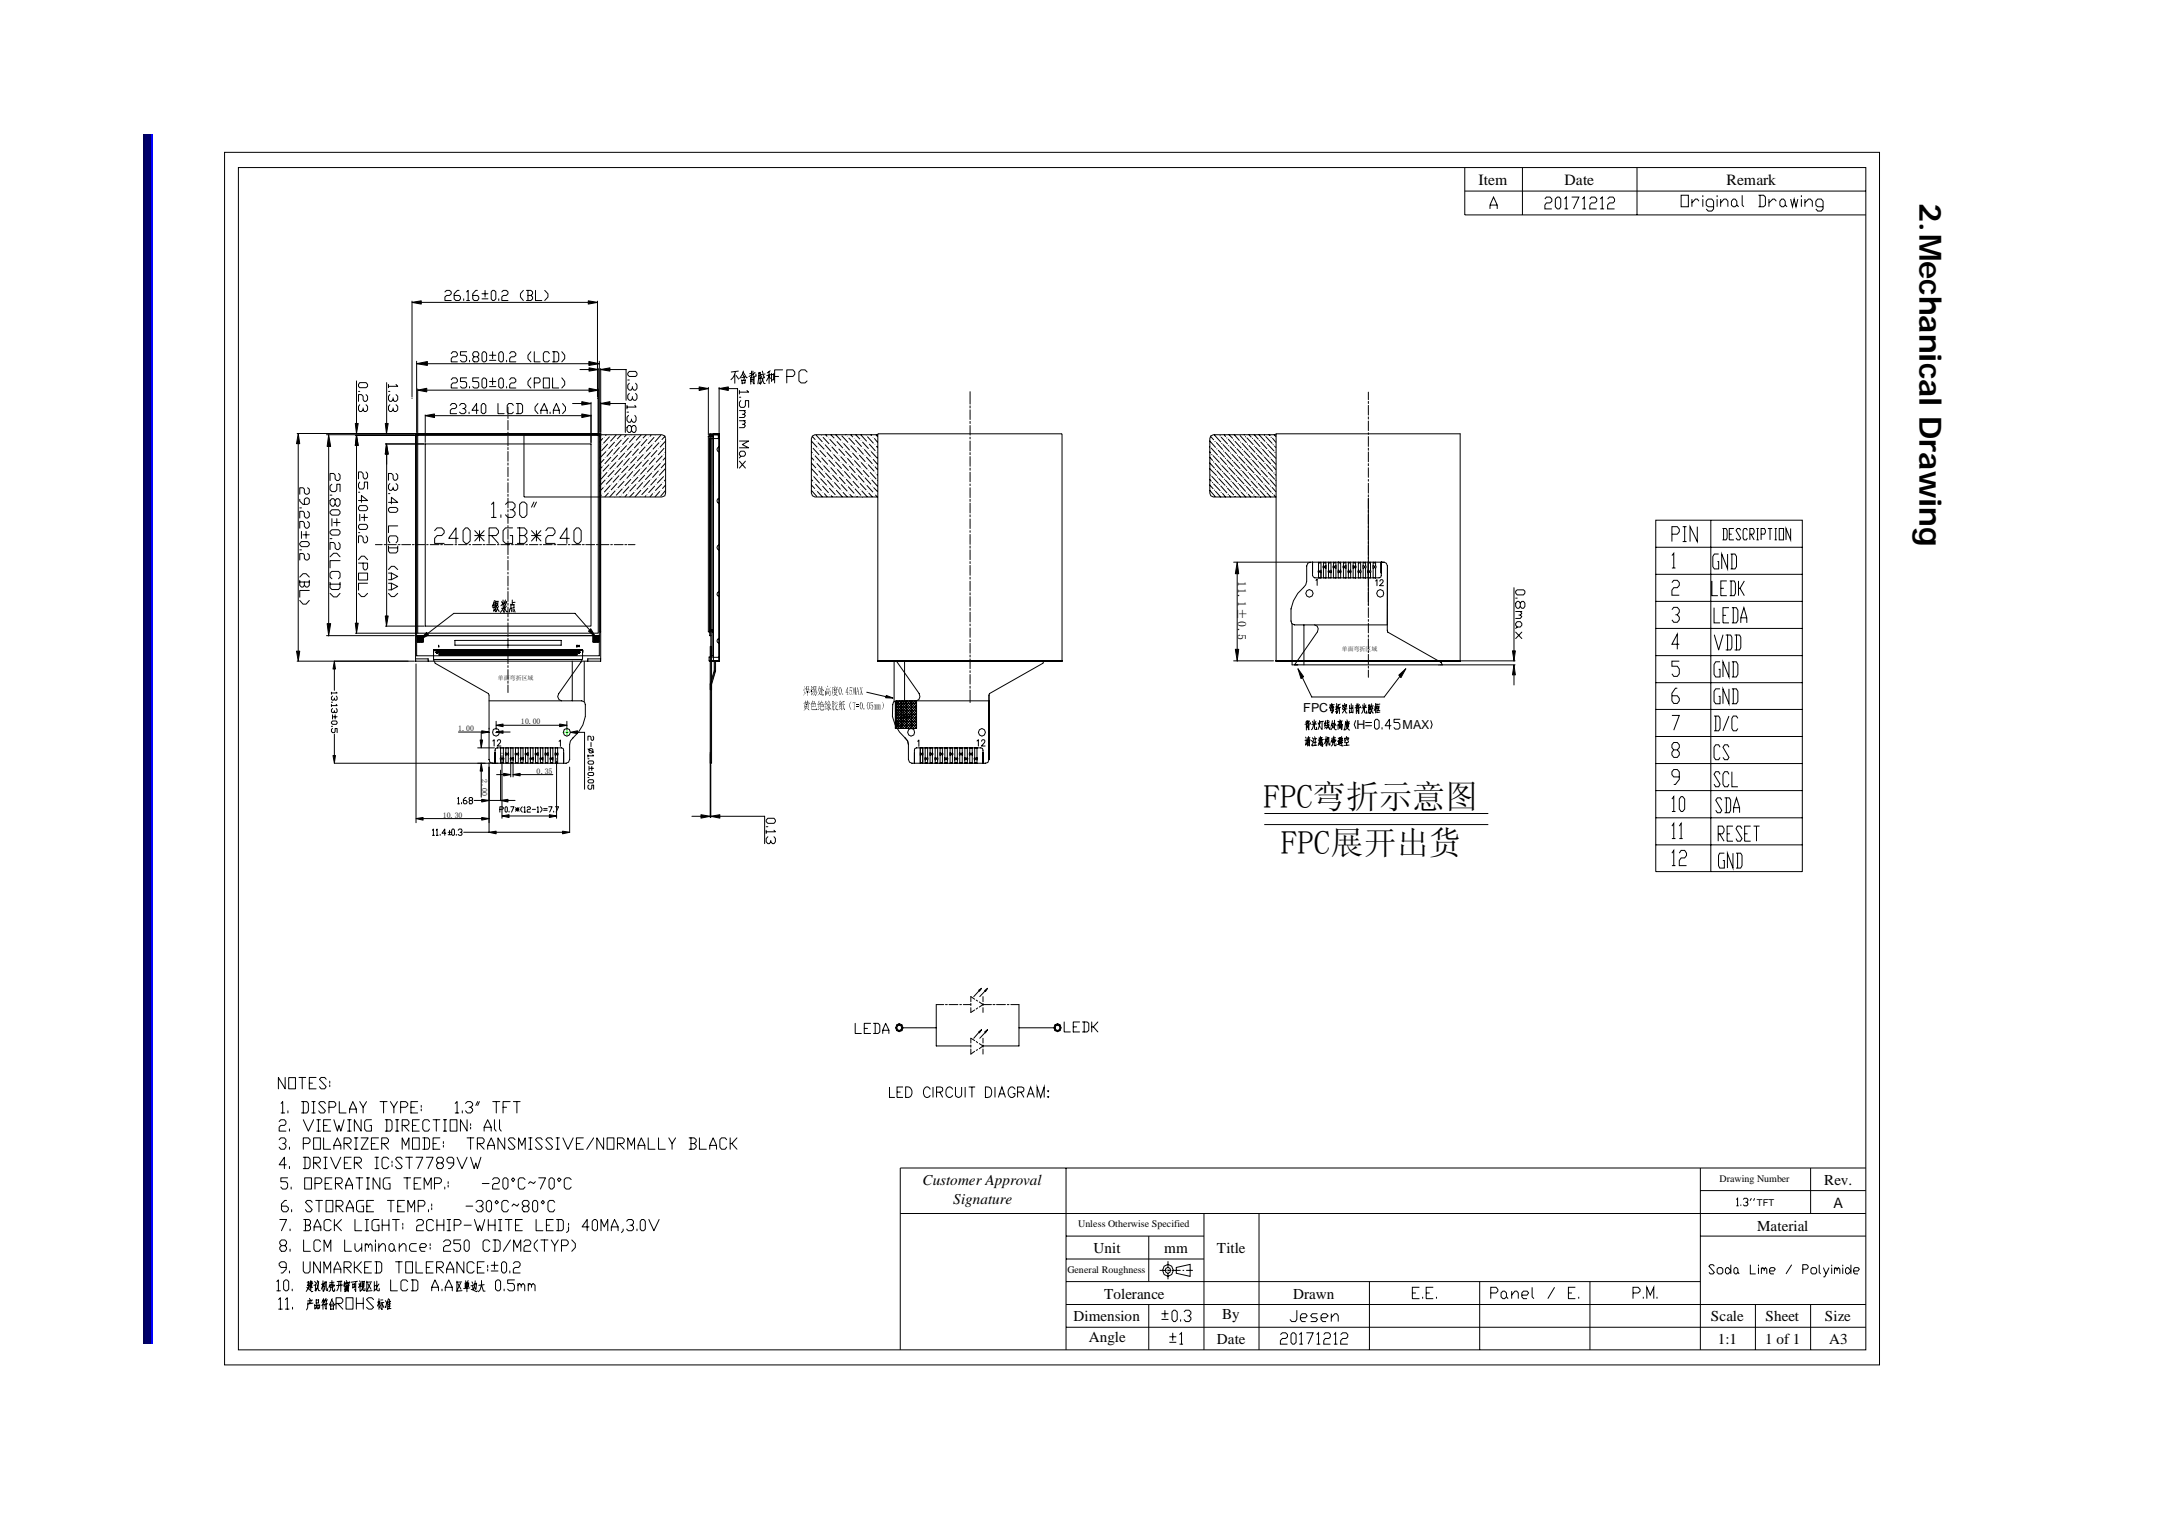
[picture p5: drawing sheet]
<svg xmlns="http://www.w3.org/2000/svg" width="297mm" height="210mm" viewBox="0 0 297 210" stroke-linecap="round" stroke-linejoin="round" font-family="sans-serif">
<defs><g id="words">
<g font-size="4.5">
<text x="173.9" y="111.2">FPC弯折示意图</text>
<text x="176.3" y="117.6">FPC展开出货</text>
</g>
<text font-size="4.2" x="264.2" y="27.9" transform="rotate(90 264.2 27.9)">2. Mechanical Drawing</text>
<g font-size="2.2">
<text x="203.5" y="25.5">Item</text>
<text x="215.4" y="25.5">Date</text>
<text x="237.6" y="25.5">Remark</text>
</g>
<g font-size="2.1">
<text x="127" y="163.2">Customer Approval</text>
<text x="131.2" y="165.8">Signature</text>
<text x="251.1" y="163.1">Rev.</text>
<text x="150.5" y="172.6">Unit</text>
<text x="160.2" y="172.6">mm</text>
<text x="167.5" y="172.6">Title</text>
<text x="241.9" y="169.4">Material</text>
<text x="152" y="178.8">Tolerance</text>
<text x="178" y="178.8">Drawn</text>
<text x="147.8" y="181.9">Dimension</text>
<text x="149.9" y="184.8">Angle</text>
<text x="167.5" y="185">Date</text>
<text x="168.2" y="181.7">By</text>
<text x="235.5" y="181.9">Scale</text>
<text x="236.5" y="185">1:1</text>
<text x="243" y="185.1">1 of 1</text>
<text x="243" y="181.9">Sheet</text>
<text x="251.2" y="181.9">Size</text>
<text x="251.8" y="185">A3</text>
</g>
<text font-size="2" x="252.4" y="166.3">A</text>
<g font-size="1.7">
<text x="179.4" y="98.1">FPC</text>
<text x="186.7" y="100.4">H</text>
<text x="193.1" y="100.4">MAX</text>
</g>
<text font-size="1.6" x="170.4" y="80" transform="rotate(90 170.4 80)">11.1±0.5</text>
<g font-size="1.4">
<text x="236.7" y="162.8">Drawing Number</text>
<text x="148.4" y="169">Unless Otherwise Specified</text>
<text x="146.9" y="175.2">General Roughness</text>
</g>
<text font-size="1.3" x="241.8" y="166">TFT</text>
<g font-size="1.1">
<text x="63.1" y="100.7">1.00</text>
<text x="71.7" y="99.7">10.00</text>
<text x="66.3" y="107.3" transform="rotate(90 66.3 107.3)">2.00</text>
<text x="73.9" y="106.5">0.35</text>
<text x="60.9" y="112.6">10.30</text>
</g>
<g font-size=".8">
<text x="184.7" y="89.6">单面弯折区域</text>
<text x="68.5" y="93.6">单面弯折区域</text>
</g>
</g></defs>
<path d="M20.9 18.6v166.5" fill="none" stroke="#00f" stroke-width=".25"/>
<path d="M19.9 18.6h.8v166.5h-.8z" fill="#00006b"/>
<path d="M19.8 18.6v166.5" fill="none" stroke="#005" stroke-width=".25"/>
<path d="M271 19.1h18.5v190.8h-18.5z" fill="#fff"/>
<g fill="none" stroke="#000" stroke-width=".14">
<path d="M30.9 21h227.8v166.9h-227.8zM32.8 23.1h224v162.8h-224zM63.2 40h-.2l-.5 .4v.7l.2 .3h.5l.2-.3v-.2l-.2-.2h-.7M65.7 40h-.2l-.4 .4v.7l.2 .3h.4l.2-.3v-.2l-.2-.2h-.6M66.8 40v.9M67.8 40h.2l.2 .2v.9l-.2 .3h-.2l-.2-.3v-.9zM72 40l-.4 .4v.5l.4 .5M72.5 40h.6l.2 .2v.2l-.2 .3M72.7 40v1.4M73.7 40v1.4h.9M75 40l.4 .4v.5l-.4 .5M201.6 26.3h55.2"/>
<path d="M201.6 23.1v6.5h55.2M205.1 28.8v-.6l.5-1.1 .5 1.1v.6M205.1 28.2h1M209.6 23.1v6.5M212.6 27.4l.3-.3h.4l.3 .3v.3l-.3 .2h-.4l-.3 .3v.6h1M214.1 27.4l.3-.3h.2l.2 .3v1.1l-.2 .3h-.2l-.3-.3zM215.4 27.4l.2-.3v1.7M215.4 28.8h.4M216.3 27.1h1l-.7 1.7M217.8 27.4l.3-.3v1.7M217.8 28.8h.5M218.8 27.4l.2-.3h.5l.3 .3v.3l-.3 .2h-.5l-.2 .3v.6h1"/>
<path d="M220.3 27.4l.2-.3v1.7M220.3 28.8h.5M221.3 27.4l.2-.3h.5l.2 .3v.3l-.2 .2h-.5l-.2 .3v.6h.9M225.3 23.1v6.5M231.4 26.9h1v1.6h-1zM232.9 27.4v1.1M233.9 27.7l-.3-.3h-.2l-.5 .5M234.4 26.9v.2M234.4 27.4v1.1M235.9 28.5h-.8l-.2-.3v-.5l.2-.3h.5l.3 .3v1.1l-.3 .3h-.5l-.2-.3M236.4 26.9v.2M236.4 27.4v1.1"/>
<path d="M236.8 27.9l.5-.5h.3l.2 .3v.8M236.8 27.4v1.1M238.6 27.4h.2l.3 .3v.5l-.3 .3h-.2l-.3-.3v-.5zM239.1 28.2l.2 .3M239.8 26.9v1.3l.2 .3M242 26.9h.7l.3 .2v1.1l-.3 .3h-.7M242.3 26.9v1.6M243.5 27.4v1.1M244.5 27.7l-.3-.3h-.2l-.5 .5M245.2 27.4h.3l.2 .3v.5l-.2 .3h-.3l-.2-.3v-.5zM245.7 28.2l.3 .3M246.5 27.4l.2 1.1 .3-1.1 .2 1.1 .3-1.1"/>
<path d="M248 26.9v.2M248 27.4v1.1M248.4 27.9l.5-.5h.3l.3 .3v.8M248.4 27.4v1.1M250.9 28.5h-.7l-.3-.3v-.5l.3-.3h.5l.2 .3v1.1l-.2 .3h-.5l-.3-.3M40.9 59.7h16.2M41 59.7h.1M41 59.7l.3 1.4h-.5zM44.9 59.9h12.2M45.2 59.9l.3 1.6h-.5zM48.9 58.3h.4l-.2 1.4zM48.9 59.9h8.4"/>
<path d="M49.1 52.5v5.8M49.1 59.7h.1M49.1 59.9l.2 1.4h-.4zM49.3 53.9h.2M49.5 52.7h.9l.2 .2v.3l-.2 .2h-.9l-.2-.2v-.3zM49.5 55.7l-.2 .3v.4l.2 .3h.2l.3-.3M50.4 54.3l.2 .3v.4l-.2 .3h-.2l-.2-.3v-.4l-.3-.3h-.4v1M50.4 55.7l.2 .3v.4l-.2 .3h-.2l-.2-.3v-.2M53 58.3h.4l-.2 1.4zM53.2 52.7v5.6M53.2 59.7h.1M53.5 52.9v.5"/>
<path d="M53.5 53.9h.2M53.7 54.3l-.2 .3v.4l.2 .3h.2l.2-.3M53.7 55.7l-.2 .3v.4l.2 .3h.2l.2-.3M54.5 52.9l.2 .3h-1.2M54.5 54.3l.2 .3v.4l-.2 .3h-.2l-.2-.3v-.2M54.5 55.7l.2 .3v.4l-.2 .3h-.2l-.2-.3v-.2M56.7 41.5v13.2M56.7 54.8v.1M56.7 41.6l1.3-.2v.5zM57.3 59.9h33.8l.4 .1 .1 .4v7.5l-.1 .4-.4 .1h-19v-8.5M57.3 49.7v9.8M57.3 59.6v30.7h25.2v-30.4"/>
<path d="M57.3 50.1l1.5-.3v.5zM57.5 59.9h24.8v27.3h-24.8zM57.5 53.6v6.2M57.5 59.9v.1M57.5 53.7l1.2-.2v.5zM58 41.6h23M58.5 57.1v3.9M58.5 57.2l1.3-.2v.5zM58.7 53.7h22.4M58.8 50.1h22.3M59.8 57.2h20.3M61.2 40.2l.3-.2h.4l.2 .2v.2l-.2 .3h-.4l-.3 .2v.5h.9"/>
<path d="M62 55.8l.2-.2h.4l.3 .2v.2l-.3 .3h-.4l-.2 .2v.5h.9M62.1 52.3l.2-.3h.4l.3 .3v.2l-.3 .2h-.4l-.2 .3v.4h.9M62.1 48.7l.2-.3h.4l.3 .3v.2l-.3 .2h-.4l-.2 .3v.4h.9M63.3 55.8l.2-.2h.4l.2 .2v.2l-.2 .3h-.2M63.8 41.1v.3M63.9 56.3l.2 .2v.2l-.2 .3h-.4l-.2-.3M64.2 40.2l.2-.2v1.4M64.2 52h-.8v.5h.6l.2 .2v.5l-.2 .2h-.4l-.2-.2M64.2 48.4h-.8v.5h.6l.2 .2v.5l-.2 .2h-.4l-.2-.2M64.2 41.4h.4M64.6 56.7v.3M64.6 49.6v.2"/>
<path d="M64.6 53.2v.2M65.3 49.1l-.2-.2v-.2l.2-.3h.4l.2 .3v.2l-.2 .2h-.4l-.2 .3v.2l.2 .2h.4l.2-.2v-.2l-.2-.3M65.8 56.5h-.8l.6-.9v1.4M65.9 52h-.8v.5h.6l.2 .2v.5l-.2 .2h-.4l-.2-.2M66.3 41.1h.9M66.3 40.4h.9M66.4 55.6h.2l.3 .2v.9l-.3 .3h-.2l-.2-.3v-.9zM66.5 52h.2l.3 .3v.9l-.3 .2h-.2l-.2-.2v-.9zM66.5 48.4h.2l.3 .3v.9l-.3 .2h-.2l-.2-.2v-.9zM67.4 53.2h.8M67.4 52.5h.8M67.4 49.6h.8"/>
<path d="M67.4 48.9h.8M67.8 48.4v1M67.8 52v1M68.5 55.6v1.4h.9M68.7 41.1v.3M68.9 52h.2l.2 .3v.9l-.2 .2h-.2l-.2-.2v-.9zM68.9 48.4h.2l.2 .3v.9l-.2 .2h-.2l-.2-.2v-.9zM69.1 40.2l.2-.2h.4l.2 .2v.2l-.2 .3h-.4l-.2 .2v.5h.8M69.7 49.6v.2M69.7 53.2v.2M69.9 56v1.1M69.9 57.3v.3"/>
<path d="M69.9 57.9v1.3M69.9 59.5v.2M70.2 52.3l.2-.3h.4l.2 .3v.2l-.2 .2h-.4l-.2 .3v.4h.8M70.2 48.7l.2-.3h.4l.2 .3v.2l-.2 .2h-.4l-.2 .3v.4h.8M70.7 55.8l-.3-.2h-.4l-.2 .2v.9l.2 .3h.4l.3-.3M71.1 55.6h.6l.2 .2v.9l-.2 .3h-.6M71.3 55.6v1.4M72.7 40.7h.4l.2 .2v.2l-.2 .3h-.6M73.1 52l-.4 .5v.5l.4 .4M73.1 48.4l-.4 .5v.5l.4 .4M73.5 52.7h.7l.1-.2v-.2l-.1-.3h-.7v1.4M73.5 48.4v1.4h.8"/>
<path d="M74 55.6l-.4 .4v.5l.4 .5M74.5 57v-.5l.4-.9 .4 .9v.5M74.5 56.5h.8M74.8 52h.8v1.4h-.8zM75.6 48.7l-.2-.3h-.4l-.2 .3v.9l.2 .2h.4l.2-.2M75.7 56.7v.3M76.1 52v1.4h.8M76.1 48.4h.6l.2 .3v.9l-.2 .2h-.6M76.2 57v-.5l.4-.9 .4 .9v.5M76.2 56.5h.8M76.2 48.4v1.4M77.3 52l.4 .5v.5l-.4 .4"/>
<path d="M77.3 48.4l.4 .5v.5l-.4 .4M77.4 55.6l.4 .4v.5l-.4 .5M78.8 55.6h1.3M79.8 50.9h1.3M80.1 57l1.3 .2-1.3 .3zM80.1 55.3l1.3 .3-1.3 .2zM81 41.4l1.2 .2-1.2 .3zM81.1 49.8l1.4 .3-1.4 .2zM81.1 53.5l1.2 .2-1.2 .3zM81.1 50.7l1.2 .2-1.2 .2zM81.4 55.4v5.6M82.2 41.5v13.2"/>
<path d="M82.2 54.8v.1M82.3 50.7v9.1M82.3 59.9v.1M82.5 49.7v9.8M82.7 50.7v8.8M82.7 55.6l1.3-.3v.5zM82.7 50.9l1.3-.2v.4zM82.8 59.9l-.3 .2M83.5 59.9l-.2 .1M84 50.9h2.2v4.2M84 55.6h2.1v3.9M84.1 59.9h.1"/>
<path d="M84.8 59.9l-.8 .9M85.5 59.9l-.6 .6M86.2 59.9l-.3 .3M86.3 55.8v.5M86.3 56.7h.2M86.4 52.3h.2M86.5 57.2l-.2 .2v.5l.2 .2h.2l.2-.2M86.6 51.1h.9l.2 .3v.2l-.2 .2h-.9l-.2-.2v-.2zM86.6 52.8l-.2 .2v.5l.2 .2h.3l.1-.2M86.6 54.2l-.2 .2v.5l.2 .2h.3l.1-.2M86.9 59.9h.1M86.9 58.8l.3-.2h.2l.2 .2v.5l-.2 .2h-.2l-.3-.2v-.5l-.2-.2h-.2l-.2 .2v.5l.2 .2h.2l.2-.2"/>
<path d="M87.4 55.8l.2 .2h-1.3M87.4 57.2l.2 .2v.5l-.2 .2h-.2l-.3-.2v-.2M87.4 60l-.8 .9M87.5 52.8l.2 .2v.5l-.2 .2h-.2l-.3-.2v-.3M87.5 54.2l.2 .2v.5l-.2 .2h-.2l-.3-.2v-.3M88.3 59.9l-.7 .7M89 59.9l-.5 .4M89.6 59.9l-.1 .2M90.2 60h.1M91 59.9l-.9 1M95 53.5h1.2M96.2 53.3l1.3 .2-1.3 .3z"/>
<path d="M97.5 53.3v6.6M97.8 59.9v30.4h.2v-30.4M98.2 59.7v31.3M98.3 59.7h.7M99 53.5l1.3-.2v.5zM99 59.7h-1.3v.2M99 53.3v6.3M99 59.7v31.4h-1.3v-.1h1.3M100.3 53.5h1.2v11M101.1 51.5v1.3M101.2 51.1l-.1 .6-.5 .6M101.3 51.7l.4 .5"/>
<path d="M101.6 51.1l-.9 .1M101.8 53.8v.5M101.8 54.7h.2M101.8 56.5h.8M101.8 57.9h.8M102 55.2l-.2 .2v.5l.2 .2h.4l.2-.2v-.7h.4v.9M102.1 52.3l.1 .6M102.3 51.6l.1 .2M102.3 51.3l.5 .7h.1M102.3 51.1l-.5 1M102.4 56.5l.2 .3-.2 .2h-.2M102.4 57l.2 .2-.2 .3h-.6"/>
<path d="M102.4 57.9l.2 .3-.2 .2h-.2M102.4 58.4l.2 .2-.2 .3h-.6M102.5 51.9l-.1 .4M102.5 51.9l-.4 .1M102.6 52.7l-.4 .1M102.6 52.4h-.5M102.6 52.3l-.1 .4M102.8 53.8l.2 .2h-1.2M103.3 52v.9M103.4 51.1v.8M103.4 51.7l-.3 .1M103.4 51.4l-.2 .1"/>
<path d="M103.6 51.1l.1 .7h.4l-.1-.3M103.7 52.2l-.4 .1M103.7 52.5h-.4M103.8 52v.9l-.2-.2M103.8 52h-.5M103.9 51.3l-.3 .3M104.4 52.1l-.1 .8M104.5 51.3l-.1 .8M104.5 52.7l.1 .2M104.6 52.1h-.2M104.6 51.7l-.1 .1M104.6 51.3v1.5"/>
<path d="M104.6 51.4h-.1M104.9 52.1l.3 .7h.1M104.9 51.8l-.2 .3M104.9 51.1l.1 .3M105.1 51.9l-.4 1M105.1 51.7l.1 .3M105.3 51.5l-.6 .1M105.9 51.8l.2 .3M105.9 51.8l-.4 .7M105.9 51.2v1.6M106 51.1l-.4 .3M106.1 51.6l-.6 .1"/>
<path d="M106.2 51.4v1.1M106.5 51.5l-.3 .1M106.5 51.5v.8M106.5 52.3h-.3M106.6 51.8h.6M107.7 50.9h-1.1v1.8M108.3 51.8h.8l.3-.3v-.3l-.3-.3h-.8v1.8M111.1 51.2l-.3-.3h-.5l-.3 .3v1.3l.3 .2h.5l.3-.2M112.3 59.9l.9 1M113.1 60h.1M113.7 59.9l.2 .2M114.3 59.9l.5 .4"/>
<path d="M115 59.9l.8 .7M115.9 60l.8 .9M116.4 59.9h.1M117.1 59.9l.3 .3M117.8 59.9l.6 .6M118.5 59.9l.8 .9M119.2 59.9h.1M119.9 59.9l.1 .1M120.6 59.9l.2 .2M120.8 59.9h-8.6l-.4 .1-.1 .4v7.5l.1 .4 .4 .1h8.6M120.8 59.7h25.4v31.3h-25.4zM133.5 53.9v1.7"/>
<path d="M133.5 55.9v.3M133.5 56.4v1.4M133.5 58v.3M133.5 58.6v1.3M167.2 59.9l.8 1M167.9 60h.1M168.5 59.9l.2 .2M169.2 59.9l.5 .4M169.9 59.9l.7 .7M170.7 60l.9 .9M171.3 59.9h.1M171.9 59.9l.3 .3"/>
<path d="M172.6 59.9l.6 .6M173.3 59.9l.8 .9M174 59.9h.1M174.7 59.9l.1 .1M175.4 59.9l.2 .2M175.6 59.9h-8.6l-.3 .1-.2 .4v7.5l.2 .4 .3 .1h8.6M188.3 54v1M188.3 55.3v.3M188.3 55.8v1.3M188.3 57.4v.3M188.3 58v1.3M188.3 59.6v.2"/>
<path d="M41 61.1v28.6M41.3 68.7v.3l.4 .4h.6l.3-.1v-.6l-.3-.1h-.2l-.2 .1v.7M41.3 79.5l.4-.5h.4l.5 .5M41.3 79.9v.7l.2 .2h.2l.2-.2v-.5M41.3 69.9h.2M41.3 75.7h.2M41.5 74.6h.8l.3 .2v.2l-.3 .3h-.8l-.2-.3v-.2zM41.5 73.2v.9M41.7 73.6h.9M42.1 73.2v.9M42.3 67.2l.3 .2v.5l-.3 .2h-.2l-.2-.2v-.5l-.2-.2h-.4v.9M42.3 70.4l.3 .2v.5l-.3 .2h-.2l-.2-.2v-.5l-.2-.2h-.4v.9"/>
<path d="M42.3 71.8l.3 .2v.5l-.3 .2h-.2l-.2-.2v-.5l-.2-.2h-.4v.9M42.3 76.2l.3 .2v.5l-.3 .2h-.2l-.2-.2v-.5l-.2-.2h-.4v.9M42.6 79.9v.7l-.3 .2h-.2l-.2-.2M45.2 61.5v24.4M45.4 70.4l.3-.2h.9l.2 .2v.3l-.2 .2h-.9l-.3-.2zM45.4 73.2l.3-.3h.9l.2 .3v.2l-.2 .3h-.9l-.3-.3zM45.4 76.7l.5-.5h.5l.4 .5M45.4 68.2h.3M45.4 74.2h.3M45.7 66.7l-.3 .2v.5l.3 .3h.4l.3-.3v-.7h.4v1M45.7 79.7l-.3-.2v-.6l.3-.2h.9l.2 .2v.6l-.2 .2M45.7 71.4v1"/>
<path d="M45.9 71.9h.9M46.1 68.9l.3-.2h.2l.2 .2v.5l-.2 .3h-.2l-.3-.3v-.5l-.2-.2h-.2l-.3 .2v.5l.3 .3h.2l.2-.3M46.4 71.4v1M46.6 65.2l.2 .2v.5l-.2 .3h-.2l-.3-.3v-.5l-.2-.2h-.5v1M46.6 74.7l.2 .3v.4l-.2 .3h-.2l-.3-.3v-.4l-.2-.3h-.5v1M46.8 77.2h-1.4v1M49.1 61.3v24.5M49.3 78.9h1.3v1h-1.3zM49.3 68.9h1.3l-.9-.7v1M49.3 77.1l.4-.5h.5l.4 .5M49.3 77.5h1.3v.7l-.2 .3h-.2l-.2-.3v-.7M49.3 67.8h.2"/>
<path d="M49.3 73.3h.2M49.5 69.6h.9l.2 .3v.2l-.2 .2h-.9l-.2-.2v-.2zM49.5 72.2h.9l.2 .2v.2l-.2 .3h-.9l-.2-.3v-.2zM49.5 66.4l-.2 .2v.5l.2 .2h.5l.2-.2v-.7h.4v.9M49.5 70.8v.9M49.7 71.2h.9M50.2 70.8v.9M50.4 65l.2 .2v.5l-.2 .2h-.2l-.2-.2v-.5l-.3-.2h-.4v.9M50.4 73.8l.2 .2v.5l-.2 .2h-.2l-.2-.2v-.5l-.3-.2h-.4v.9M51.7 75h.9M52.9 75h.2M53.1 61.1h5.3"/>
<path d="M53.2 61.1l.2 1.4h-.4zM53.2 62.5v22.3M53.4 75h1.2M53.5 69.2h1.2l-.8-.7v.9M53.5 75.2v.7l.2 .2h.8l.2-.2v-.7M53.5 78.4l.4-.4h.4l.4 .4M53.5 78.9h.4l.8 .5-.8 .4h-.4M53.5 68h.2M53.5 75.4h1.2M53.7 69.9h.8l.2 .2v.2l-.2 .2h-.8l-.2-.2v-.2zM53.7 66.6l-.2 .2v.5l.2 .2h.2l.2-.2M53.7 74.7l-.2-.2v-.5l.2-.2h.8l.2 .2v.5l-.2 .2"/>
<path d="M53.9 78.9v.9M54.5 65.2l.2 .2v.5l-.2 .2h-.2l-.2-.2v-.5l-.2-.2h-.4v.9M54.5 66.6l.2 .2v.5l-.2 .2h-.2l-.2-.2v-.2M54.7 72.4h-1.2v.9M54.8 75h.3M55.3 75h1.2M56.8 75h.2M57.2 75h1.2M58.5 61.1h22.9v25.1h-22.9zM58.5 61.1v.1M58.7 75h.2M59.2 75h1.2"/>
<path d="M59.8 73.1l.4-.4h.6l.3 .4v.3l-.3 .3h-.6l-.4 .4v.7h1.3M60.6 75h.3M61.1 75h1.3M62.6 75h.3M63.1 74.1h-1.3l1-1.4v2.1M63.1 75h1.2M64.1 72.7h.3l.3 .4v1.4l-.3 .3h-.3l-.4-.3v-1.4zM64.6 75h.2M65.1 75h1.2M65.3 73.7h1.3M65.3 73.1l1.3 1.4M66 73.1v1.4"/>
<path d="M66.5 75h.3M66.6 73.1l-1.3 1.4M67 75h1.2M67.3 73.7h1l.3-.3v-.3l-.3-.4h-1v2.1M67.7 69.4l.3-.3v2.1M67.7 71.2h.6M67.7 73.7l.9 1.1M68.5 75h.2M68.9 70.9v.3M68.9 75h1.3M69.6 69.4l.3-.3h.7l.3 .3v.4l-.3 .4h-.4M69.9 60v1.4"/>
<path d="M69.9 61.6v.3M69.9 62.2v1.3M69.9 63.8v.3M69.9 64.3v1.3M69.9 65.9v.3M69.9 66.5v1.3M69.9 68.1v.2M69.9 68.6v1.3M69.9 70.2v.3M69.9 70.8v1.3M69.9 72.4v.2M69.9 72.9v1.4"/>
<path d="M69.9 74.5v.3M69.9 75v1.4M69.9 76.6v.3M69.9 77.2v1.3M69.9 78.8v.2M69.9 79.3v1.4M70.4 75h.3M70.6 70.2l.3 .3v.4l-.3 .3h-.7l-.3-.3M70.6 72.7h-1l-.4 .4v1.4l.4 .3h1v-1.1h-.4M70.9 75h1.2M71.2 72.7h1l.3 .4v.3l-.3 .3M71.5 69.4l.3-.3h.4l.3 .3v1.5l-.3 .3h-.4l-.3-.3z"/>
<path d="M71.5 73.7h.7l.3 .4v.4l-.3 .3h-1M71.5 72.7v2.1M72.4 75h.2M72.9 75h1.1M73.2 73.7h1.3M73.2 73.1l1.3 1.4M73.5 69.1l-.3 .7M73.8 69.1l-.3 .7M73.8 73.1v1.4M74.3 75h.2M74.5 73.1l-1.3 1.4M74.8 75h1.2"/>
<path d="M75.1 73.1l.3-.4h.7l.3 .4v.3l-.3 .3h-.7l-.3 .4v.7h1.3M76.2 75h.3M76.7 75h1.3M78.2 75h.3M78.4 74.1h-1.3l.9-1.4v2.1M78.7 75h1.2M79.3 72.7h.4l.3 .4v1.4l-.3 .3h-.4l-.3-.3v-1.4zM80.1 75h.3M80.6 75h1.3M81.4 61.1v.1M82.1 75h.2M82.5 66.1v.1"/>
<path d="M82.6 75h1.2M82.6 62.3h.1M82.6 65.3l-.1 .1M82.7 61.4l-.2 .2M82.8 65.1v.1M82.8 68.1l-.3 .3M82.9 61.2v.1M82.9 64.2l-.4 .5M83 60.3l-.5 .6M83 67.9v.1M83.1 64.1h.1M83.1 67.1l-.6 .6"/>
<path d="M83.2 60.2h.1M83.2 63.2l-.7 .7M83.2 66.9v.1M83.3 63v.1M83.3 66.1l-.8 .9M83.4 62.2l-.9 .9M83.5 65.9h.1M83.6 62h.1M83.6 65l-.9 1M83.7 61.1l-.9 1M83.8 64.8v.1M83.8 67.9l-.6 .5"/>
<path d="M83.8 60.9v.1M83.8 64l-.8 .9M83.9 60.1l-.8 .9M83.9 67.6v.1M84 63.8h.1M84 66.8l-.8 1M84.1 75h.2M84.1 62.9l-.9 1M84.2 66.6v.1M84.3 62.7v.1M84.3 65.8l-.9 .9M84.4 61.9l-.9 1"/>
<path d="M84.4 65.6h.1M84.5 61.7h.1M84.5 64.7l-.8 1M84.5 75h1.3M84.6 60.9l-.8 .9M84.6 68.4v.1M84.7 64.5v.1M84.7 67.6l-.8 .8M84.8 60.6v.1M84.8 63.7l-.9 .9M84.9 67.4h.1M84.9 63.5h.1"/>
<path d="M84.9 66.5l-.8 1M85 62.7l-.8 .9M85.1 66.3v.1M85.2 62.4v.1M85.2 65.5l-.8 .9M85.3 61.6l-.9 1M85.4 65.3v.1M85.4 68.3l-.1 .1M85.5 61.4v.1M85.5 64.5l-.9 .9M85.5 60.6l-.8 .9M85.5 68.1v.1"/>
<path d="M85.7 64.2v.1M85.7 67.3l-.9 .9M85.7 60.3v.1M85.7 63.4l-.8 1M85.8 67.1v.1M85.9 63.2v.1M85.9 66.3l-.9 .9M86 62.4l-.9 .9M86 75h.3M86.1 66.1h.1M86.2 62.2h.1M86.2 65.2l-.9 .9"/>
<path d="M86.3 61.3l-.9 1M86.3 65v.1M86.3 68.1l-.3 .3M86.5 61.1v.1M86.5 64.2l-1 .9M86.5 75h.9M86.5 60.3l-.8 .9M86.5 67.9h.1M86.6 64h.1M86.6 67l-.9 .9M86.7 60.1v.1M86.7 63.1l-.9 1"/>
<path d="M86.8 66.8v.1M86.9 62.9v.1M86.9 66l-.9 .9M86.9 62.1l-.8 .9M87 65.8h.1M87.1 61.9h.1M87.1 64.9l-.8 1M87.2 61l-.9 1M87.3 64.7v.1M87.3 67.8l-.6 .6M87.4 60.9h.1M87.4 63.9l-.9 .9"/>
<path d="M87.4 67.6h.1M87.6 63.7h.1M87.6 66.7l-.9 .9M87.6 62.9l-.8 .9M87.7 66.5v.1M87.8 62.7h.1M87.8 65.7l-.9 .9M87.9 61.8l-.9 .9M88 65.5h.1M88.1 61.6h.1M88.1 64.6l-.9 1M88.1 60.8l-.8 .9"/>
<path d="M88.1 68.3v.1M88.2 64.5h.1M88.2 67.5l-.8 .9M88.3 60.6h.1M88.3 63.6l-.9 .9M88.4 67.3h.1M88.5 63.4h.1M88.5 66.4l-.9 1M88.6 62.6l-.9 .9M88.7 66.3h.1M88.8 62.4h.1M88.8 65.4l-.9 .9"/>
<path d="M88.8 61.5l-.8 .9M88.9 65.2h.1M88.9 68.2l-.1 .2M89 61.3v.1M89 64.4l-.9 .9M89.1 60.5l-.9 .9M89.1 68.1h.1M89.2 64.2h.1M89.2 67.2l-.9 .9M89.3 60.3h.1M89.3 63.3l-.9 .9M89.4 67h.1"/>
<path d="M89.5 63.1h.1M89.5 66.1l-.9 1M89.5 62.3l-.8 .9M89.6 66h.1M89.7 62.1h.1M89.7 65.1l-.9 1M89.8 61.2l-.9 1M89.9 64.9h.1M89.9 67.9l-.4 .5M89.9 61v.1M89.9 64.1l-.8 .9M90.1 60.2l-.9 .9"/>
<path d="M90.1 67.8h.1M90.1 63.9h.1M90.1 66.9l-.8 1M90.2 63l-.8 1M90.3 66.7h.1M90.4 62.9h.1M90.4 65.9l-.9 .9M90.5 62l-.9 .9M90.6 65.7h.1M90.6 61.8h.1M90.6 64.8l-.8 1M90.7 60.9l-.8 1"/>
<path d="M90.8 64.6v.1M90.8 67.6l-.7 .8M90.9 60.8h.1M90.9 63.8l-.8 .9M91 67.5h.1M91.1 63.6h.1M91.1 66.6l-.9 1M91.2 62.7l-.9 1M91.2 66.4v.1M91.4 62.6h.1M91.4 65.6l-.9 .9M91.4 61.7l-.8 1"/>
<path d="M91.5 65.4h.1M91.5 60.1l-.4 .5M91.6 61.5v.1M91.6 64.5l-.9 1M91.6 60.7l-.8 .9M91.6 62.2l-.1 .2M91.6 63l-.4 .4M91.6 63.8l-.6 .7M91.6 66l-.2 .3M91.6 66.8l-.4 .5M91.6 67.5l-.7 .8M97.7 60.1h-.2v26.9h.2"/>
<path d="M98 60.1h.2M98.9 60.4v-.5h-1.2v27.6h.1M99 75.1h-.2l-.1 .3 .1 .2 .2 .1M99 68.6l-.2 .1-.1 .3 .1 .2 .2 .1M99 61.6l-.2 .1-.1 .2 .1 .2 .2 .1M99 60.4h-1.3v26.3h.5M101.8 60.7h1.2l-.8 .5 .8 .5h-1.2M101.8 63.5l.8 1M102 62.1h.4l.2 .3v.2l-.2 .2h-.4l-.2-.2v-.2zM102 62.8l-.2 .3M102.6 63.5l-.8 1M111.7 67.5l.7 .8"/>
<path d="M111.7 66.8l.5 .5M111.7 66l.2 .3M111.7 63.8l.6 .7M111.7 63l.3 .4M111.7 62.2l.1 .2M111.7 60.7l.8 .9M111.7 64.5l.9 1M111.7 61.5v.1M111.8 60.1l.4 .5M111.8 65.4h.1M111.9 61.7l.9 1M112 65.6l.8 .9"/>
<path d="M112 62.6h.1M112 66.4v.1M112.2 62.7l.8 1M112.2 66.6l.9 1M112.2 63.6h.1M112.3 67.5h.1M112.4 63.8l.9 .9M112.4 60.8h.1M112.5 67.6l.7 .8M112.5 64.6v.1M112.6 60.9l.9 1M112.7 64.8l.8 1"/>
<path d="M112.7 61.8h.1M112.8 65.7h.1M112.8 62l.9 .9M112.9 65.9l.9 .9M112.9 62.9h.1M113 66.7h.1M113.1 63l.8 1M113.2 66.9l.9 1M113.2 63.9h.1M113.3 67.8h.1M113.3 60.2l.8 .9M113.4 64.1l.8 .9"/>
<path d="M113.4 61v.1M113.5 67.9l.4 .5M113.5 64.9h.1M113.5 61.2l.9 1M113.6 65.1l.9 1M113.6 62.1h.1M113.7 66h.1M113.8 62.3l.8 .9M113.9 66.1l.8 1M113.9 63.1h.1M113.9 67h.1M114.1 63.3l.8 .9"/>
<path d="M114.1 60.3h.1M114.1 67.2l.9 .9M114.1 64.2h.1M114.2 68.1h.1M114.2 60.5l.9 .9M114.3 64.4l.9 .9M114.3 61.3v.1M114.4 68.2l.2 .2M114.4 65.2h.1M114.5 61.5l.8 .9M114.6 65.4l.8 .9M114.6 62.4h.1"/>
<path d="M114.6 66.3h.1M114.7 62.6l.9 .9M114.8 66.4l.9 1M114.8 63.4h.1M114.9 67.3h.1M115 63.6l.9 .9M115 60.6h.1M115.1 67.5l.9 .9M115.1 64.5h.1M115.2 68.3v.1M115.2 60.8l.8 .9M115.2 64.6l.9 1"/>
<path d="M115.2 61.6h.1M115.3 65.5h.1M115.4 61.8l.9 .9M115.5 65.7l.9 .9M115.5 62.7h.1M115.6 66.5v.1M115.7 62.9l.9 .9M115.8 66.7l.8 .9M115.8 63.7h.1M115.9 67.6h.1M116 63.9l.8 .9M116 60.9h.1"/>
<path d="M116 67.8l.6 .6M116 64.7v.1M116.1 61l.9 1M116.2 64.9l.9 1M116.2 61.9h.1M116.3 65.8h.1M116.4 62.1l.8 .9M116.5 66l.8 .9M116.5 62.9v.1M116.6 66.8v.1M116.6 63.1l.9 1M116.6 60.1v.1"/>
<path d="M116.7 67l.9 .9M116.7 64h.1M116.8 67.9h.1M116.8 60.3l.9 .9M116.9 64.2l.8 .9M116.9 61.1v.1M117 68.1l.3 .3M117 65v.1M117.1 61.3l.8 1M117.1 65.2l.9 .9M117.1 62.2h.1M117.2 66.1h.1"/>
<path d="M117.3 62.4l.9 .9M117.4 66.3l.9 .9M117.4 63.2v.1M117.5 67.1v.1M117.6 63.4l.9 1M117.6 60.3v.1M117.7 67.3l.8 .9M117.7 64.2v.1M117.7 68.1v.1M117.7 60.6l.9 .9M117.9 64.5l.8 .9M117.9 61.4v.1"/>
<path d="M117.9 68.3l.1 .1M117.9 65.3v.1M118 61.6l.9 1M118.1 65.5l.9 .9M118.1 62.4v.1M118.2 66.3v.1M118.3 62.7l.8 .9M118.4 66.5l.8 1M118.4 63.5h.1M118.5 67.4h.1M118.5 63.7l.9 .9M118.5 60.6v.1"/>
<path d="M118.6 67.6l.8 .8M118.6 64.5v.1M118.7 68.4v.1M118.7 60.9l.9 .9M118.8 64.7l.8 1M118.8 61.7h.1M118.9 65.6h.1M119 61.9l.8 1M119 65.8l.9 .9M119 62.7v.1M119.1 66.6v.1M119.2 62.9l.9 1"/>
<path d="M119.3 66.8l.9 1M119.3 63.8h.1M119.4 67.6v.1M119.4 60.1l.8 .9M119.5 64l.8 .9M119.5 60.9v.1M119.6 67.9l.5 .5M119.6 64.8v.1M119.6 61.1l.9 1M119.7 65l.9 1M119.7 62h.1M119.8 65.9h.1"/>
<path d="M119.9 62.2l.9 .9M120 66.1l.8 .9M120 63v.1M120.1 66.9v.1M120.2 63.2l.6 .7M120.2 60.2h.1M120.2 67.1l.6 .6M120.2 64.1h.1M120.3 67.9v.1M120.3 60.3l.5 .6M120.4 64.2l.4 .5M120.4 61.2v.1"/>
<path d="M120.5 68.1l.3 .3M120.5 65.1v.1M120.6 61.4l.2 .2M120.7 65.3l.1 .1M120.7 62.3h.1M120.8 66.1v.1M133.5 60.2v.2M133.5 60.7v1.4M133.5 62.3v.3M133.5 62.9v1.3M133.5 64.5v.2M133.5 65v1.3"/>
<path d="M133.5 66.6v.3M133.5 67.2v1.3M133.5 68.7v.3M133.5 69.3v1.3M133.5 70.9v.3M133.5 71.5v1.3M133.5 73.1v.2M133.5 73.6v1.4M133.5 75.2v.3M133.5 75.7v1.4M133.5 77.3v.3M133.5 77.9v1.3"/>
<path d="M133.5 79.5v.2M166.5 67.5l.7 .8M166.5 66.8l.5 .5M166.5 66l.2 .3M166.5 64.5l.9 1M166.5 63.8l.7 .7M166.5 63l.4 .4M166.5 62.2l.2 .2M166.5 61.5v.1M166.5 60.7l.8 .9M166.6 60.1l.5 .5M166.7 65.4h.1"/>
<path d="M166.7 61.7l.9 1M166.8 65.6l.9 .9M166.8 62.6h.1M166.9 66.4v.1M167 62.7l.8 1M167.1 66.6l.8 1M167.1 63.6h.1M167.2 67.5h.1M167.2 63.8l.9 .9M167.2 60.8h.1M167.3 67.6l.7 .8M167.3 64.6v.1"/>
<path d="M167.4 60.9l.9 1M167.5 64.8l.8 1M167.5 61.8h.1M167.6 65.7h.1M167.7 62l.8 .9M167.8 65.9l.8 .9M167.8 62.9h.1M167.8 66.7h.1M167.9 63l.9 1M168 66.9l.9 1M168 63.9h.1M168.1 67.8h.1"/>
<path d="M168.1 60.2l.9 .9M168.2 64.1l.9 .9M168.2 61v.1M168.3 67.9l.4 .5M168.3 64.9h.1M168.3 61.2l.9 1M168.4 65.1l.9 1M168.4 62.1h.1M168.5 66h.1M168.6 62.3l.9 .9M168.7 66.1l.9 1M168.7 63.1h.1"/>
<path d="M168.8 67h.1M168.9 63.3l.8 .9M168.9 60.3h.1M169 67.2l.8 .9M169 64.2h.1M169.1 68.1h.1M169.1 60.5l.8 .9M169.1 64.4l.9 .9M169.1 61.3v.1M169.2 68.2l.2 .2M169.2 65.2h.1M169.3 61.5l.9 .9"/>
<path d="M169.4 65.4l.9 .9M169.4 62.4h.1M169.5 66.3h.1M169.6 62.6l.8 .9M169.7 66.4l.8 1M169.7 63.4h.1M169.7 67.3h.1M169.8 63.6l.9 .9M169.8 60.6h.1M169.8 77.4h10.5M169.9 67.5l.9 .9M169.9 64.5h.1"/>
<path d="M170 68.3v.1M170 60.8l.8 .9M170.1 64.6l.9 1M170.1 61.6h.1M170.2 65.5h.1M170.3 61.8l.8 .9M170.3 79v10.4M170.3 77.4l.2 1.6h-.5zM170.3 65.7l.9 .9M170.3 62.7h.1M170.4 66.5v.1M170.5 62.9l.9 .9"/>
<path d="M170.6 66.7l.8 .9M170.6 63.7h.1M170.7 67.6h.1M170.8 63.9l.8 .9M170.8 60.9h.1M170.8 67.8l.7 .6M170.8 64.7v.1M171 61l.8 1M171 64.9l.9 1M171 61.9h.1M171.1 65.8h.1M171.2 62.1l.9 .9"/>
<path d="M171.3 66l.9 .9M171.3 62.9v.1M171.4 66.8v.1M171.4 63.1l.9 1M171.4 60.1v.1M171.6 67l.8 .9M171.6 64h.1M171.6 67.9h.1M171.6 60.3l.9 .9M171.7 64.2l.9 .9M171.7 61.1v.1M171.8 68.1l.4 .3"/>
<path d="M171.8 65v.1M171.9 61.3l.8 1M172 65.2l.8 .9M172 62.2h.1M172.1 66.1h.1M172.2 62.4l.8 .9M172.2 66.3l.9 .9M172.2 63.2v.1M172.3 67.1v.1M172.4 63.4l.9 1M172.4 60.3v.1M172.5 67.3l.8 .9"/>
<path d="M172.5 64.2v.1M172.6 68.1v.1M172.6 60.6l.8 .9M172.7 64.5l.8 .9M172.7 61.4v.1M172.7 68.3l.2 .1M172.7 65.3v.1M172.8 61.6l.9 1M172.9 65.5l.9 .9M172.9 62.4v.1M173 66.3v.1M173.1 62.7l.9 .9"/>
<path d="M173.2 66.5l.8 1M173.2 63.5h.1M173.3 67.4h.1M173.3 63.7l.9 .9M173.3 60.6v.1M173.4 67.6l.8 .8M173.4 64.5v.1M173.5 68.4v.1M173.5 60.9l.9 .9M173.6 64.7l.9 1M173.6 61.7h.1M173.7 65.6h.1"/>
<path d="M173.8 61.9l.9 1M173.9 65.8l.8 .9M173.9 62.7v.1M174 66.6v.1M174 62.9l.9 1M174.1 66.8l.9 1M174.1 63.8h.1M174.2 67.6v.1M174.2 60.1l.9 .9M174.3 64l.9 .9M174.3 60.9v.1M174.4 67.9l.5 .5"/>
<path d="M174.4 64.8v.1M174.5 61.1l.9 1M174.6 65l.8 1M174.6 62h.1M174.7 65.9h.1M174.7 62.2l.9 .9M174.8 66.1l.8 .9M174.8 63v.1M174.9 66.9v.1M175 63.2l.6 .7M175 60.2h.1M175.1 67.1l.5 .6"/>
<path d="M175.1 64.1h.1M175.2 67.9v.1M175.2 60.3l.4 .6M175.2 64.2l.4 .5M175.2 61.2v.1M175.4 68.1l.2 .3M175.4 65.1v.1M175.4 61.4l.2 .2M175.5 65.3l.1 .1M175.5 62.3h.1M175.6 66.1v.1M180.7 77.4v1.8l.3 .4h8.8l.3-.1v-.3v-1.8"/>
<path d="M181.1 79.9l.2-.2v.9M181.5 77.4v2.2M181.6 77.4v.1l.1-.1M181.6 78.6h.1v.2h-.1zM181.8 77.4v2.2M182.2 77.4l-.1 .7 .1 .2v1.3M182.2 77.4l.2 .1v-.1M182.3 78h.1v.2l-.2-.1zM182.5 77.4v2.2M182.9 77.4v2.2M182.9 77.4l.1 .1 .1-.1M183 78.6h.1v.2h-.1z"/>
<path d="M183.2 77.4v1.1l.1 .2-.1 .2v.7M183.5 77.4v.7v.2v1.3M183.6 77.4l.1 .1 .1-.1M183.6 78l.2 .1-.1 .1zM183.9 77.4v2.2M184.2 77.4v2.2M184.3 77.4l.1 .1 .1-.1M184.3 78.6h.2v.2h-.2zM184.5 77.4v1.1l.1 .2-.1 .2v.7M184.9 77.4l-.1 .7 .1 .2v1.3M185 77.4l.1 .1 .1-.1M185.3 77.4v2.2"/>
<path d="M185.6 77.4v1.1l-.1 .2 .1 .2v.7M185.7 77.4v.1l.2-.1M185.7 78.6h.1v.2h-.1zM185.9 77.4v1.1l.1 .2-.1 .2v.7M186.3 77.4v2.2M186.3 77.4l.1 .1 .1-.1M186.4 78h.1l-.1 .2zM186.6 77.4l.1 .7-.1 .2v1.3M187 77.4v1.1l-.1 .2 .1 .2v.7M187 78.6h.2v.2h-.2zM187 77.4l.1 .1 .1-.1M187.3 77.4v1.1l.1 .2-.1 .2v.7"/>
<path d="M187.6 77.4v2.2M187.7 77.4l.1 .1 .1-.1M187.7 78l.2 .1-.1 .1zM188 77.4l.1 .7-.1 .2v1.3M188.3 77.4v1.1l-.1 .2 .1 .2v.7M188.3 60.1v1.4M188.3 61.7v.3M188.3 62.2v1.4M188.3 63.8v.3M188.3 64.4v1.3M188.3 66v.3M188.3 66.5v1.4"/>
<path d="M188.3 68.1v.3M188.3 68.6v14.8M188.4 77.4l.1 .1 .1-.1M188.4 78.6h.2v.2h-.2zM188.6 77.4v2.2M189 77.4v2.2M189.1 78h.1v.1h-.1zM189.1 77.4l.1 .1 .1-.1M189.3 77.4l.1 .7-.1 .2v1.3M189.3 80l.2-.2v.8M190.5 77.4h-10.2l-.3 .2-.1 .3v2.1l-.2 .5-.3 .4a4.8 4.8 0 0 0-1.6 5l.4 .1h2.7l.4 .2 .1 .4-.1 .4-3.1 4.5M190.5 77.4l.3 .2 .2 .3v9.1l7.4 4.2 .1 .3"/>
<path d="M190.5 77.4h.1M227.9 71.6h20.2v48.4h-20.2zM227.9 75.4h20.2M227.9 79.1h20.2M230.1 76.5l.3-.3v2M230.1 73.6h.8l.2-.4v-.3l-.2-.4h-.8v2.1M230.1 78.2h.5M231.6 72.5h.5M231.6 74.6h.5M231.9 72.5v2.1M233.6 72.5v2.1l-1-2.1v2.1M235.5 71.6v48.4"/>
<path d="M235.6 80v2h.9M236.6 76.3h-.6l-.2 .3v1.4l.2 .3h.6v-1h-.2M237.1 72.8h.5l.1 .2v1.1l-.1 .2h-.5M237.2 72.8v1.5M237.7 80h-.8v2h.8M237.8 76.3v2l-.8-2v2M238 73.6h.4M238.1 80h.6l.2 .3v1.4l-.2 .3h-.6M238.2 76.3h.6l.2 .3v1.4l-.2 .3h-.6M238.3 80v2M238.4 76.3v2M238.7 72.8h-.7v1.5h.7"/>
<path d="M239.3 80v2M239.6 73l-.2-.2h-.3l-.1 .2 .6 1.1-.2 .2h-.3l-.1-.2M240.1 80l-.6 1h-.2M240.5 73l-.1-.2h-.3l-.2 .2v1.1l.2 .2h.3l.1-.2M240.9 73.6h.4l.2-.3v-.3l-.2-.2h-.4v1.5M241 73.6l.5 .7M241.8 74.3h.3M241.8 72.8h.3M241.9 72.8v1.5M242.4 73.6h.5l.1-.3v-.3l-.1-.2h-.5v1.5M243.3 72.8h.6M243.6 72.8v1.5"/>
<path d="M244.3 74.3h.3M244.3 72.8h.3M244.4 72.8v1.5M244.9 72.8h.6v1.5h-.6zM246.5 72.8v1.5l-.7-1.5v1.5M40.8 89.7h.5l-.3 1.3zM40.9 91h16.2M41.3 82.7l.4 .5h.4l.5-.5M41.3 80.1h1.3M42.6 81.3h-1.3v.9M44.9 87.5h12.2M45 85.9h.5l-.3 1.6z"/>
<path d="M45.2 87.5v.1M45.4 80.2v.7l.3 .3h.9l.2-.3v-.7M45.4 81.7l.5 .5h.5l.4-.5M45.4 80.4h1.4M45.6 95.3v.3M45.6 97v.3M45.6 96.7h.2M45.8 99.3h.5l.1 .3-.1 .1h-.5l-.2-.1zM45.8 95.8l-.2 .2v.3l.2 .1 .2-.1M45.8 97.6l-.2 .1v.3l.2 .1 .2-.1M45.8 98.4v.6M45.9 98.7h.5"/>
<path d="M46 91v.1M46 92.1v3M46 91l.2 1.1h-.4zM46.1 98.4v.6M46.3 95.3l.1 .1h-.8M46.3 95.8l.1 .2v.3l-.3 .1-.1-.3M46.3 97l.1 .2h-.8M46.3 97.6l.1 .1v.3l-.3 .1-.1-.2M48.9 85.8h.4l-.2 1.4zM48.9 87.2h8.4M49.1 87.2h.1M49.3 81.7l.4 .4h.5l.4-.4"/>
<path d="M50.6 80.3h-1.3v1M53 84.8h.4l-.2 1.4zM53.1 86.2h5.3M53.2 86.2v.1M53.5 80.3h.4l.8 .5-.8 .4h-.4M53.5 81.7l.4 .4h.4l.4-.4M53.9 80.3v.9M57.2 91h25.5v-31.3h-25.5v31.4M57.2 90.7h1.7v.3M57.3 91h.1M57.3 91.4v21.9M57.3 87.5h25.2"/>
<path d="M57.5 87.6h.7v.8h-.7zM57.5 87.6h.2l-.2 .8zM57.5 87.6v.8zM57.5 87.2h.1M57.7 87.6h.3l-.3 .2zM57.7 87.8l.3-.2v.2zM57.7 88.1h.3l-.3 .3zM57.7 88.4l.3-.3v.3zM57.7 87.6v.8h-.2zM57.7 88.1l.1-.3 .1 .3M57.7 88h.2M58 87.6h.2l-.2 .8z"/>
<path d="M58 88.1l-.1-.1v-.1h.1v.2h-.1M58.2 87.6v.8zM58.2 87.6v.8h-.2zM58.5 86.2v.1M58.7 87.1l.3 .3-1.2 .7zM59.7 90.8h20.4M60 89.8l.2-.1v.1h.2v.1h-.2l-.1 .1zM60.4 88.9v.2M60.4 89.1h.1M60.4 89.5l.1 .7zM60.5 89.5h.1v.7h-.1zM60.7 89.5h.1v.7h-.1z"/>
<path d="M60.8 89.5h.1v.7h-.1zM61 89.5h.1v.7h-.1zM61.1 89.5l.1 .7zM61.3 89.5h.1v.7h-.1zM61.4 89.5h.1v.7h-.1zM61.5 89.5h.2v.7h-.2zM61.7 89.5h.1v.7h-.1zM61.8 89.5h.1v.7h-.1zM62 89.5h.1v.7h-.1zM62.1 89.5h.1v.7h-.1zM62.3 89.5h.1v.7h-.1zM62.4 89.5h.1v.7h-.1z"/>
<path d="M62.6 89.5h.1v.7h-.1zM62.6 88.2h14.6v.6h-14.6zM62.7 89.5l.1 .7zM62.9 89.5v.7zM63 89.5h.1v.7h-.1zM63.1 89.5h.1v.7h-.1zM63.3 89.5h.1v.7h-.1zM63.4 89.5h.1v.7h-.1zM63.5 89.5h.1v.7h-.1zM63.7 89.5h.1v.7h-.1zM63.8 89.5h.1v.7h-.1zM64 89.5h.1v.7h-.1z"/>
<path d="M64.1 89.5h.1v.7h-.1zM64.3 89.5h.1v.7h-.1zM64.4 89.5l.1 .7zM64.5 89.5h.1v.7h-.1zM64.7 89.5h.1v.7h-.1zM64.8 89.5h.1v.7h-.1zM65 89.5h.1v.7h-.1zM65.1 89.5h.1v.7h-.1zM65.3 89.5v.7zM65.4 89.5h.1v.7h-.1zM65.5 89.5h.1v.7h-.1zM65.7 89.5h.1v.7h-.1z"/>
<path d="M65.8 89.5h.1v.7h-.1zM66 89.5v.7zM66.1 89.5l.1 .7zM66.2 89.5h.1v.7h-.1zM66.4 89.5h.1v.7h-.1zM66.5 89.5h.1v.7h-.1zM66.7 89.5h.1v.7h-.1zM66.8 89.5h.1v.7h-.1zM66.9 89.5h.2v.7h-.2zM67.1 89.5h.1v.7h-.1zM67.2 89.5h.2v.7h-.2zM67.3 96.5h10l-.4-.2-.1-.4 .1-.4 3.1-4.3 .2-.5v-1.2h-20.5v1.3l.2 .5 7.3 4.2 .1 .2v8.9"/>
<path d="M67.4 89.5h.1v.7h-.1zM67.5 89.5h.1v.7h-.1zM67.7 89.5h.1v.7h-.1zM67.8 89.5h.1v.7h-.1zM68 89.5h.1v.7h-.1zM68 83.3v.8M68.1 82.7l-.3 .8M68.1 89.5h.1v.7h-.1zM68.1 83l-.1 .1M68.1 83.3h-.2M68.1 83.6l-.3 .1M68.2 83.8l-.2 .4"/>
<path d="M68.2 89.5h.2v.7h-.2zM68.2 82.7v1.5M68.2 83.1h.3M68.3 99.3v1.1M68.3 99.9l.9-.2v.4zM68.3 83.4l.4 .8M68.4 89.5l.1 .7zM68.4 83.9l-.2 .3M68.5 89.5l.1 .7zM68.5 82.8l-.3 .1M68.5 82.8v.5M68.5 83.3l-.3 .1"/>
<path d="M68.6 83.5l-.1 .3M68.7 89.5h.1v.7h-.1zM68.8 89.5h.1v.7h-.1zM68.9 89.5h.2v.7h-.2zM69 82.8l.1 .2M69.1 89.5h.1v.7h-.1zM69.2 89.5h.1v.7h-.1zM69.2 99.9h7.8M69.2 83.1l-.3 .3M69.2 82.6v.9M69.3 83.7l-.3 .1M69.3 83.7l-.4 .6"/>
<path d="M69.4 89.5h.1v.7h-.1zM69.4 83.7l.3 .5h.2M69.4 83.4v.9l-.2-.2M69.4 83.1l.2 .2M69.5 89.5h.1v.7h-.1zM69.6 82.6l-.3 .6M69.7 89.5h.1v.7h-.1zM69.7 83.5l-.2 .3M69.7 82.9h-.2M69.8 82.8l-.3 .7M69.8 89.5h.1v.7h-.1zM69.9 80.9v.3"/>
<path d="M69.9 81.4v1.4M69.9 83.1v.2M69.9 83.6v1.3M69.9 85.2v.3M69.9 85.8v1.3M69.9 87.4v.3M69.9 87.9v1.3M69.9 89.5v.3M69.9 90v1.4M69.9 91.7v.2M69.9 92.2v1.3M69.9 93.8v.3"/>
<path d="M69.9 94.3v1.1M70 89.5v.7zM70.1 89.5l.1 .7zM70.2 83.8l-.1 .5M70.2 89.5h.1v.7h-.1zM70.3 83.2v.6M70.4 89.5h.1v.7h-.1zM70.4 83.9v.3M70.5 89.5h.1v.7h-.1zM70.5 82.6v.7M70.6 83.9l.1 .3M70.7 89.5h.1v.7h-.1z"/>
<path d="M70.7 83.2v.5l-.4 .1M70.7 83.3h-.4M70.7 83.8l.2 .5M70.8 89.5h.1v.7h-.1zM70.9 82.9l-.4 .1M71 89.5v.7zM71.1 89.5h.1v.7h-.1zM71.2 89.5h.1v.7h-.1zM71.4 89.5h.1v.7h-.1zM71.5 89.5h.1v.7h-.1zM71.7 89.5v.7zM71.8 89.5l.1 .7z"/>
<path d="M71.9 89.5h.1v.7h-.1zM72.1 89.5h.1v.7h-.1zM72.2 89.5h.1v.7h-.1zM72.4 89.5v.7zM72.5 89.5h.1v.7h-.1zM72.6 89.5h.2v.7h-.2zM72.8 89.5h.1v.7h-.1zM72.9 89.5h.2v.7h-.2zM73.1 89.5h.1v.7h-.1zM73.2 89.5h.1v.7h-.1zM73.4 89.5h.1v.7h-.1zM73.5 89.5h.1v.7h-.1z"/>
<path d="M73.6 89.5h.2v.7h-.2zM73.8 89.5h.1v.7h-.1zM73.9 89.5h.1v.7h-.1zM74.1 89.5l.1 .7zM74.2 89.5l.1 .7zM74.3 89.5h.2v.7h-.2zM74.5 89.5h.1v.7h-.1zM74.6 89.5h.1v.7h-.1zM74.8 89.5h.1v.7h-.1zM74.9 89.5h.1v.7h-.1zM75.1 89.5h.1v.7h-.1zM75.2 89.5h.1v.7h-.1z"/>
<path d="M75.4 89.5h.1v.7h-.1zM75.5 89.5h.1v.7h-.1zM75.7 89.5v.7zM75.8 89.5l.1 .7zM75.9 89.5h.1v.7h-.1zM76.1 89.5h.1v.7h-.1zM76.2 89.5h.1v.7h-.1zM76.4 89.5h.1v.7h-.1zM76.5 89.5h.1v.7h-.1zM76.7 89.5v.7zM76.8 89.5h.1v.7h-.1zM76.9 89.5h.1v.7h-.1z"/>
<path d="M77 99.7l1 .2-1 .2zM77.1 89.5h.1v.7h-.1zM77.2 89.5h.1v.7h-.1zM77.3 96.5h2.8l.4 .2a4.8 4.8 0 0 1-1.6 4.9l-.4 .4-.1 .5v2.1M77.4 89.5v.7zM77.5 89.5h.1v.7h-.1zM77.6 89.5h.1v.7h-.1zM77.8 89.5h.1v.7h-.1zM77.9 89.5h.1v.7h-.1zM78 99.3v1.1M78.1 89.5v.7zM78.2 89.5h.1v.7h-.1z"/>
<path d="M78.3 89.5h.2v.7h-.2zM78.5 89.5h.1v.7h-.1zM78.6 89.5h.1v.7h-.1zM78.8 89.5h.1v.7h-.1zM78.8 91v5.5M78.9 89.5h.1v.7h-.1zM79.1 89.5v.7zM79.2 89.5h.1v.7h-.1zM79.3 89.5h.1v.7h-.1zM79.3 88.9v.2M79.4 89.8l.3-.1 .1 .2-.2 .1v-.1h-.2zM79.5 88.9h.1l-.1 .1"/>
<path d="M79.6 89h-.1M79.8 89h-.1v-.2v.3M80.4 91v5.6M81.2 86.7l-2.1-2.2h-16.6l-3.6 2.7M81.3 86.6l.7 1.1-1-.8zM81.6 87.6h.8v.8h-.8zM81.6 87.6h.3l-.3 .8zM81.6 87.6v.8zM81.8 88.1l.1-.1v-.1l-.1 .2h.1M81.9 87.6h.3l-.3 .2zM81.9 87.8l.3-.2v.2zM81.9 88.1h.3l-.3 .3z"/>
<path d="M81.9 88.4l.3-.3v.3zM81.9 87.6v.8h-.3zM82 88.1l.1-.3v.3M82 88h.1M82.2 87.6h.2l-.2 .8zM82.4 87.6v.8zM82.4 87.6v.8h-.2zM82.7 87h-.1v-27.2h-25.3l-.1 27.4M82.7 90.7h-1.8v.3M97.8 94.2h.1v.8h-.1zM97.8 89h.1v16.1h-.1zM98 87h.2"/>
<path d="M98.2 90.5h-.6v.5h1.4M98.2 90.5h.8M98.3 91h.2v1.4h-.2zM98.3 92.4h.2l-.6 1.8h-.1zM99 87.9l-.2 .1-.1 .3 .3 .3M99 81.5l-.2 .1-.1 .2 .3 .3M119.3 95.3l2.6 .6M122 95.8l.9 .3h-1zM123.1 91v5.6M123.2 96.5h3v3.8h-3zM123.2 99.7l.6 .6M123.2 99.4l.9 .9"/>
<path d="M123.2 99l1.2 1.3M123.2 98.6l1.6 1.7M123.2 98.2l1.9 2.1M123.2 97.9l2.3 2.4M123.2 97.5l2.6 2.8M123.2 97.1l3 3.2M123.2 96.7l3 3.2M123.3 96.6h.4v3h-.4zM123.4 91l3.1 4.5 .1 .4-.1 .4-.4 .2M123.4 99.6v.5M123.4 96.5l2.8 3M123.5 99.8l.2 .3"/>
<path d="M123.6 96.5l-.4 .4M123.7 99.6l-.3 .3M123.8 96.5l2.4 2.7M123.9 96.5l-.7 .7M124 96.6h.4v3h-.4zM124.1 96.5l2.1 2.3M124.3 96.5l-1.1 1.1M124.4 98.6h.8v.2h-.8zM124.4 96.5l1.8 1.9M124.5 91v5.5M124.6 96.5l-1.4 1.5M124.8 96.5l1.4 1.5"/>
<path d="M124.9 96.5l-1.7 1.9M125.1 96.5l1.1 1.1M125.3 96.5l-2.1 2.2M125.5 96.5l.7 .8M125.6 96.5l-2.4 2.6M125.8 96.5l.4 .4M126 96.5l-2.8 3M126.2 96.7l-3 3.2M126.2 97.1l-3 3.2M126.2 97.4l-2.6 2.9M126.2 97.8l-2.3 2.5M126.2 98.2l-1.9 2.1"/>
<path d="M126.2 98.6l-1.6 1.7M126.2 99l-1.3 1.3M126.2 99.3l-.9 1M126.2 99.7l-.6 .6M133.5 80v1.4M133.5 81.6v.3M133.5 82.1v1.4M133.5 83.8v.2M133.5 84.3v1.3M133.5 85.9v.3M133.5 86.5v1.3M133.5 88.1v.2"/>
<path d="M133.5 88.6v1.3M133.5 90.2v.3M133.5 90.7v1.4M133.5 92.4v.2M133.5 92.9v1.3M133.5 94.5v.3M133.5 95v1.7M136.1 96.5h-12.7l-.4 .2a4.5 4.5 0 0 0 1.6 4.9l.3 .4 .1 .5v2.1l.2 .3 .3 .2h10.1M143.7 91l-.2 .3-7.3 4.2-.1 9.1-.1 .4-.4 .1M169.8 91h5.5M170 89.4h.5l-.2 1.6zM170.3 91h.1"/>
<path d="M175.6 91v-31.3h25.4v31.3M175.6 91h25.4M177.8 85.9v5.6h30.7M178.7 92.1l.7 1.1-.3 .2zM179.5 86v5.5M179.8 99.9h.4M179.8 99.8v.7M179.9 81.3l.3-.1 .4 .1 .1 .4-.1 .4-.4 .1-.3-.1-.2-.4zM179.9 99.2v.5M179.9 99.6l-.3 .1M179.9 99.4h-.2M180.1 99.2v.5h.3l-.1-.2"/>
<path d="M180.2 99.8v.7l-.1-.1M180.3 99.3l-.2 .2M180.7 99.3v.3M180.8 99.7l-.2 .7-.1 .1M180.9 99.1v.6M180.9 99.7l.1 .7h.2v-.3M181 86h10M181.1 99.3l-.1 .4M181.2 99.7h-.6M181.4 99.5l.1 .2M181.6 99.9l.1 .2M181.6 99.2v.8l-.2 .4"/>
<path d="M181.7 99.5l-.1 .2M182 99.4v1l-.2-.1M182.2 99.3l-.5 .1M182.5 99.6l-.2 .1M182.5 99.2l-.2 .5M182.5 99.4l-.1 .6M182.6 99.9l-.3 .1M182.7 99.2l.1 .9 .3 .3v-.3M182.8 99.2l.2 .1M183 99.9l-.4 .5M183 99.4l-.3 .2M183 99.7l-.4 .2"/>
<path d="M183.1 97.5l.4-.1v.2M183.1 97.2l-.1 .3M183.2 97.6l-.1 .3 .4-.1M183.2 97.1v.2M183.3 96.9l.1 .1M183.3 99.8l.5 .7h.1M183.4 97.1v.2M183.4 99.2l-.2 .8M183.4 97.2l.2 .2M183.5 98l-.1 .2-.2-.2M183.5 97.6h-.3M183.5 99.6l-.1 .6-.2 .3"/>
<path d="M183.5 97.7v.3M183.5 99.6l-.1 .1M183.6 97l-.6 .1M183.7 99.2v1M183.7 99.6l.2 .3M184 96.9v1.3l-.2-.2M184.1 97.4l-.3 .3M184.1 97.3h-.3M184.2 99.7v.7M184.2 97v.8l-.1 .4M184.3 99.4v.4M184.4 97.4v.9"/>
<path d="M184.4 99.9v.4M184.4 99.1l.1 .1M184.5 96.9l-.3 .3M184.5 97.4l-.3 .1M184.6 100h-.2M184.6 99.9v.3M184.6 99.4v.3M184.6 99.4l-.3 .1M184.7 99.7h-.4M184.8 99.7l-.1 .8-.1-.2M184.8 99.3l-.7 .1M184.8 99.8l-.6 .1"/>
<path d="M184.8 97.1v.2M185 97.2l-.2 .4M185.1 97.4l-.1 .5-.2 .3M185.1 97.6l.2 .6h.1M185.1 96.9v.1M185.1 97.4l.1 .2M185.1 97.2l.2 .2M185.2 99.4l-.1 .9-.1 .2M185.4 97.1l-.6 .1M185.4 97l-.1 .3M185.4 99.9h.2M185.4 99.4v.5"/>
<path d="M185.4 97.6l-.6 .1M185.4 99.1l.1 .3M185.6 99.4v.5M185.6 100h-.3M185.6 99.9l-.1 .4-.4 .2M185.7 97.8v.4M185.8 97.1v.5M185.8 99.4h-.6M185.8 99.7h-.6M186 96.9v1.2M186.2 97.5l-.4 .1M186.2 97.1v.5"/>
<path d="M186.2 98.1h-.5M186.3 97.7l-.1 .5M186.6 99.2l-.2 .6 .2 .5M186.7 97.6h.3v.6l-.1-.1M186.7 97.5v.8M186.8 96.9v.6M186.8 97.3l-.3 .2M186.8 97.1l-.2 .1M186.9 96.9v.5h.4l-.1-.2M187 97.8h-.3M187 97.9h-.3M187.1 97l-.2 .3"/>
<path d="M187.6 97.1v.2M187.7 97.5l-.3 .7M187.8 96.9v.5M187.8 97.4v.7l.1 .1h.2v-.3M188 99.5h.8M188 99.9h.8M188 97.1l-.1 .3M188.1 97.4l-.7 .1M188.3 83.7v1.3M188.3 85.3v.3M188.3 85.8v1.3M188.3 87.4v.3"/>
<path d="M188.3 88v1.3M188.3 89.6v.3M188.3 90.1v1.4M188.3 91.7v.3M188.3 92.3v1M188.4 97l-.1 1.2M188.5 98.1l.1 .1M188.5 97.6l-.1 .1M188.5 97.3l-.1 .1M188.6 97v1.2M188.6 97.1l-.2 .1M188.7 97.6l.2 .6h.1"/>
<path d="M188.7 97.4l-.1 .2M188.8 96.9v.3M188.9 97.5l-.3 .8M188.9 97.3l.1 .3M189 97.2l-.4 .1M189.3 96.9v1.3M189.3 97.3l-.1 .6M189.3 97.4l.2 .2M189.4 99h.2l.2 .3v.9l-.2 .2h-.2l-.2-.2v-.9zM189.5 97.3h-.3M189.5 96.9v1.2M189.6 81.3l.4-.1 .4 .1 .1 .4-.1 .4-.4 .1-.4-.1-.1-.4z"/>
<path d="M189.7 97.2v.6M189.9 97.2l-.3 .1M189.9 97.5h-.3M189.9 80l.2-.2 .2 .1 .1 .1-.1 .3-.4 .3h.5M189.9 98l-.4 .1M189.9 96.9l-.4 .1M189.9 97.8l-.3 .1M191.5 99.9h-.8l.5-.9v1.4M192.5 93l1-.9-.7 1.2zM192.7 99h-.8v.5h.6l.2 .2v.5l-.2 .2h-.4l-.2-.2M192.7 93.1l-2.2 2.9h-9.9l-1.3-2.7M196.9 99.2l.2 .6-.2 .5"/>
<path d="M198.1 91.5v.1M201.1 91h7.4M208.2 89.6h.4l-.2 1.4zM208.4 80.9v8.7M208.4 91h.1M208.4 92.9v1.4M208.4 91.5l.2 1.4h-.4zM208.6 81.4l.2-.2h.9l.2 .2v.3l-.2 .2h-.9l-.2-.2zM208.6 82.4h.2M208.6 84.2h.9M208.6 87l.9 .9M208.8 85.6h.5l.2 .3v.2l-.2 .2h-.5l-.2-.2v-.2z"/>
<path d="M208.8 86.3l-.2 .2M209.3 83.1l.2-.3h.2l.2 .3v.4l-.2 .3h-.2l-.2-.3v-.4l-.2-.3h-.3l-.2 .3v.4l.2 .3h.3l.2-.3M209.3 84.2l.2 .3-.2 .2h-.2M209.3 84.7l.2 .2-.2 .3h-.7M209.5 87l-.9 .9M227.9 86.5h20.2M227.9 90.3h20.2M227.9 82.8h20.2M227.9 94h20.2M227.9 97.7h20.2M230.1 80.2l.3-.3h.5l.2 .3v.4l-.2 .3h-.5l-.3 .4v.7h1M230.1 83.9l.3-.3h.5l.2 .3v.4l-.2 .3h-.3"/>
<path d="M230.1 98.5h1l-.7 2M230.9 84.6l.2 .4v.3l-.2 .4h-.5l-.3-.4M230.9 94.8h-.3l-.5 .7v1l.3 .4h.5l.2-.4v-.3l-.2-.4h-.8M231.1 88.7h-1l.8-1.4v2.1M231.1 91h-1v.7h.8l.2 .4v.7l-.2 .3h-.5l-.3-.3M235.9 98.6h.7l.2 .3v1.4l-.2 .3h-.7M235.9 83.7v2.1h.9M236 87.4l.6 2.1 .6-2.1M236.2 98.6v2M236.8 91.1h-.6l-.3 .4v1.4l.3 .3h.6v-1h-.2M236.8 94.8h-.6l-.3 .4v1.4l.3 .3h.6v-1h-.2M236.9 81h.4"/>
<path d="M237.2 84.7h.4M237.6 87.4h.6l.2 .4v1.4l-.2 .3h-.6M237.8 87.4v2.1M238 91.1v2.1l-.8-2.1v2.1M238 94.8v2.1l-.8-2.1v2.1M238 83.7h-.8v2.1h.8M238 98.6l-.8 2M238.4 91.1h.6l.2 .4v1.4l-.2 .3h-.6M238.4 94.8h.6l.2 .4v1.4l-.2 .3h-.6M238.4 83.7h.6l.2 .3v1.4l-.2 .4h-.6M238.6 83.7v2.1M238.6 91.1v2.1"/>
<path d="M238.6 94.8v2.1M238.8 87.4h.6l.2 .4v1.4l-.2 .3h-.6M239 87.4v2.1M239.2 98.9l-.2-.3h-.4l-.2 .3v1.4l.2 .3h.4l.2-.3M239.5 81l.6 1M239.6 85.8v-.7l.4-1.4 .4 1.4v.7M239.6 85.1h.8M45.6 100h.2M45.8 100.3l-.2 .1v.3l.2 .2h.2l.1-.2v-.4h.3v.6M45.8 104h.4l-.2 1.1zM46 101.1v2.9M57.3 112.7l.9-.1v.3z"/>
<path d="M58.2 112.7h8.1M59.5 114.3l.2-.1v.8M59.5 115h.3M60.1 114.3l.1-.1v.8M60.1 115h.2M60.6 114.9v.1M61.4 114.7h-.6l.4-.5v.8M61.7 114.6h.4M61.7 114.9h.4M61.9 114.3v.6M62.3 114.2h.1l.2 .1v.6l-.2 .1h-.1l-.1-.1v-.6zM62.8 114.9v.1"/>
<path d="M63 109.9l.1-.1v.9M63 110.7h.3M63.1 114.3l.1-.1h.3l.1 .2-.1 .2h-.2M63.1 100.8h3.2M63.5 114.6l.1 .1-.1 .3h-.3l-.1-.1M63.5 110.5v.2M64.1 109.8l-.3 .3v.4l.1 .2h.2l.2-.3-.2-.2h-.3M64.7 110.2l-.1-.3 .1-.1h.2l.2 .3-.2 .1h-.2l-.1 .2 .1 .3h.2l.2-.2-.2-.3M65.3 110.2h1M65.8 103h2.3M66.1 101.9h.3l-.2 1.1zM66.2 100.8v1.1"/>
<path d="M66.2 105.1h.1M66.2 106.2v3.6M66.2 105.1l.2 1.1h-.3zM66.3 110.1l1 .1-1 .2zM66.3 100.6l1 .2-1 .2zM66.3 112.6l1 .1-1 .2zM67.3 114.6l1-.2v.4zM67.3 104.6l.1 .3 .4 .2M67.3 105v9.6h-3.5M67.3 110.2h1.6M67.8 102l.2-.1v.8M67.9 100.4l.4-.1 .3 .1 .2 .4-.2 .4-.3 .2-.4-.2-.1-.4z"/>
<path d="M68.3 100.8v.1M68.3 114.6h9.1M68.3 100.8l.9-.2v.4zM68.4 106.7h.9M68.4 103l-.2 .1-.1 .2v1.8M68.4 103h8.9l.2 .1 .1 .2v1.8M68.4 103h.1M68.5 102.1l.1-.2h.3v.3l-.5 .5h.5M68.8 111.4h.3l.2-.2-.2-.1h-.3v.7M68.9 110.2l1-.1v.3zM68.9 103v2.1M68.9 106v4.3"/>
<path d="M69 105.1v-.1l.2 .1M69 104.4l.2 .1-.1 .1-.1-.1zM69.1 103.7h.1M69.1 104v8.7M69.1 112.4l1-.2v.4zM69.2 100.8h1M69.3 103v1.3l.1 .2-.1 .6M69.3 106.5l1 .2-1 .1zM69.6 111.1l.2 .1v.5l-.1 .1-.2-.1v-.5zM69.6 103l-.1 .8 .1 .2v1.1M69.7 103.7l.2 .1-.1 .1zM69.7 105.1v-.1l.2 .1"/>
<path d="M69.9 110.2h1M70 103v2.1M70.1 112.4h5.5M70.1 111.7v.1M70.3 111.1h.4l-.3 .7M70.3 103v1.3l-.1 .2 .1 .1v2.4M70.4 105.1v-.1l.2 .1M70.4 104.4l.2 .1-.1 .1-.1-.1zM70.6 103v1.3l.1 .2-.1 .1v2.4M70.6 106.7l1-.2v.3zM71 103v2.1M71 111.4h.4"/>
<path d="M71 111.2l.4 .5M71 105.1l.1-.1 .2 .1M71.2 111.2v.5M71.3 103v2.1M71.4 111.2l-.4 .5M71.6 106.7h4.5M71.7 103v1.3l-.1 .2 .1 .6M71.7 104.4h.1l.1 .1-.1 .1zM71.7 105.1v-.1l.2 .1M71.9 111.1l-.2 .2v.3l.2 .2M72 103v1.3l.1 .2-.1 .6M72.1 111.2l.1-.1v.7"/>
<path d="M72.1 111.8h.2M72.3 103v2.1M72.4 105.1l.1-.1 .1 .1M72.4 103.7l.2 .1-.1 .1zM72.6 111.2l.1-.1h.2l.1 .1-.1 .2h-.2l-.1 .2v.2h.4M72.7 103l.1 .8-.1 .2v1.1M73 103v1.3l-.1 .2 .1 .6M73.1 105.1v-.1l.2 .1M73.1 104.4h.1l.1 .1-.1 .1-.1-.1zM73.3 111.4h.4M73.4 103v1.3l.1 .2-.1 .6M73.7 103v2.1"/>
<path d="M73.8 103.7h.1v.2h-.1zM73.8 105.1v-.1l.2 .1M73.9 111.2l.1-.1v.7M73.9 111.8h.3M74 103l.1 .8-.1 .2v1.1M74.4 111.1l.2 .2v.3l-.2 .2M74.4 103v1.3l-.1 .2 .1 .6M74.5 105.1v-.1h.1v.1M74.5 104.4h.1v.1h-.1zM74.7 103v2.1M74.8 111.3h.5M74.8 111.6h.5"/>
<path d="M75.1 103l-.1 .8 .1 .2v1.1M75.1 105.1l.1-.1 .2 .1M75.4 103l.1 .8-.1 .2v1.1M75.5 111.1h.5l-.3 .7M75.6 112.2l1 .2-1 .2zM75.8 103v1.3l-.1 .2 .1 .6M75.8 104.4h.2v.1h-.2zM75.8 105.1v-.1l.2 .1M76.1 103v2.1M76.2 111.7v.1M76.4 111.1h.5l-.4 .7M76.4 103v.8v.2v1.1"/>
<path d="M76.5 105.1v-.1h.2v.1M76.5 103.7h.2v.2h-.2zM76.6 104.5h.1M76.6 104.8v7.9M76.8 103v.8v.2v1.1M76.9 102.1l.2-.2v.9M77.4 114.4l1 .2-1 .2zM77.5 100.8v.1M77.7 100.4l.3-.1 .4 .1 .1 .4-.1 .4-.4 .2-.3-.2-.2-.4zM78 100.8v.1M78.4 104.6l-.1 .3-.4 .2h-31.9M78.4 105.6v9"/>
<path d="M78.5 100.8l1-.2v.4zM78.5 100.8v.1M79.5 100.8h1v7.9M80.9 106.5l.2-.1h.5l.1 .3-.1 .1h-.5l-.2-.1zM80.9 103.1l.8 .5M80.9 103.9v.3M80.9 104.5h.2M80.9 107.1h.2M81.1 103.2l.1-.1h.3l.1 .1v.3l-.1 .2h-.3l-.1-.2zM81.1 104.8h.5l.1 .3-.1 .1h-.5l-.2-.1zM81.1 107.4h.5l.1 .2-.1 .2h-.5l-.2-.2zM81.1 108.1l-.2 .1v.3l.2 .2h.3l.1-.2v-.4h.2v.6"/>
<path d="M81.1 105.5v.6M81.2 105.8h.5M81.4 102.2v.6M81.5 105.5v.6M81.6 101.4l.1 .1-.1 .4h-.1l-.1-.1v-.3l-.2-.1h-.3v.5M81.6 103.9l.1 .2h-.8M95.2 112.4h1.3M96.5 112.2l1.3 .2-1.3 .2zM97.8 103.6v.1M97.8 103.8v8.8M97.8 105.1h.1M97.8 105.3v7.3"/>
<path d="M97.8 112.4l1.3-.2v.4zM99.1 112.4h6.1v3.8M105.5 113.8h.2M105.5 114.3v.5M105.7 112.7h.8l.2 .2v.2l-.2 .3h-.8l-.2-.3v-.2zM105.7 115.2l-.2 .3v.4l.2 .3h.2l.2-.3M106.5 114.3l.2 .2h-1.2M106.5 115.2l.2 .3v.4l-.2 .3h-.2l-.2-.3v-.2M123.2 100.1l.2 .2M124 100.2l.1-.5 .2 .5M124 100h.3M125.1 100.4l.3-.1 .4 .1 .1 .4-.1 .4-.4 .2-.3-.2-.2-.4z"/>
<path d="M125.9 105.1v-1.8v-.2l.3-.1h8.8l.2 .1 .1 .2v1.8M126.2 100.1l-.2 .2M126.3 102.1l.2-.2v.9M126.7 103v2.1M126.8 103.7h.1v.2h-.1zM126.8 105.1v-.1l.1 .1M127 103l.1 .8-.1 .2v1.1M127.3 103v1.3v.2v.6M127.4 105.1l.1-.1 .1 .1M127.5 104.4l.1 .1-.1 .1-.1-.1zM127.7 103v2.1M128 103l-.1 .8 .1 .2v1.1"/>
<path d="M128.1 105.1v-.1h.2v.1M128.1 103.7h.2v.2h-.2zM128.3 103l.1 .8-.1 .2v1.1M128.7 103v1.3l-.1 .2 .1 .6M128.8 104.4h.1l.1 .1-.1 .1zM128.8 105.1v-.1l.2 .1M129.1 103v2.1M129.4 103l-.1 .8 .1 .2v1.1M129.5 105.1v-.1l.2 .1M129.5 103.7l.2 .1-.1 .1zM129.7 103l.1 .8-.1 .2v1.1M130.1 103v2.1"/>
<path d="M130.1 105.1l.1-.1 .1 .1M130.2 104.4h.1v.2h-.1zM130.4 103v1.3l.1 .2-.1 .6M130.8 103l-.1 .8 .1 .2v1.1M130.8 103.7l.2 .1-.1 .1zM130.8 105.1l.1-.1 .1 .1M131.1 103l.1 .8-.1 .2v1.1M131.4 103v2.1M131.5 105.1l.1-.1 .1 .1M131.6 104.4h.1v.2h-.1zM131.8 103v1.3l.1 .2-.1 .6M132.1 103l-.1 .8 .1 .2v1.1"/>
<path d="M132.2 105.1l.1-.1 .1 .1M132.2 103.7h.2l-.1 .2-.1-.1zM132.4 103v2.1M132.8 103v2.1M132.9 104.4h.1v.2h-.1zM132.9 105.1l.1-.1 .1 .1M133.1 103v1.3l.1 .2-.1 .6M133.5 103l-.1 .8 .1 .2v1.1M133.6 105.1l.1-.1v.1M133.6 103.7h.1v.2l-.2-.1zM133.8 103v2.1M134.2 103v1.3l-.1 .2 .1 .6"/>
<path d="M134.2 105.1l.1-.1 .1 .1M134.3 104.4h.1v.2h-.1zM134.5 103v1.3l.1 .2-.1 .6M134.5 102l.2-.1v.8M135.1 102.1l.2-.2h.2v.3l-.4 .5h.5M135.6 105.1h.1M174 113.5h30.9M174 112h30.9M179.7 101.5l.1 .2M179.8 101.9h-.2M179.8 101.9l-.1 .7M179.9 102.3l-.2 .3"/>
<path d="M180 102v.7M180 102.2h.2M180.1 100l-.3 .1M180.1 100.1l-.3 .1M180.1 101.4v.5M180.2 102.4h-.2M180.3 102l-.1 .7-.1-.1M180.3 101.7l-.4 .1M180.3 102.1h-.3M180.3 101.6h-.4M180.4 101.9h-.5M180.5 101.9l.1 .2"/>
<path d="M180.6 101.6l.1 .1M180.8 101.9l-.2 .8-.1-.1M180.9 101.5l.1 .2M181 101.7v.9M181.2 102.2h-.3M181.2 101.7h-.4M181.3 102.6l-.6 .1M181.5 102.3v.3M181.6 102.4l.2 .3 .3 .1-.1-.3M181.6 101.9v.5M181.6 102h.3M181.6 102.3h.4"/>
<path d="M181.7 101.7v.1M181.7 101.4l.1 .2M181.8 102.3l.1 .3M181.9 101.6l-.1 .2M181.9 102.1l-.3 .1M182 101.9l-.1 .4M182 102.3l.1 .3M182 101.6h-.5M182.2 101.8l-.8 .1M182.5 101.8l-.2 .6M182.5 101.9l.2 .3M182.5 101.4v1.3"/>
<path d="M182.6 100.1l-.3 .2M182.7 101.8h-.3M182.8 101.5v.6l-.2 .6M182.9 101.5l.1 1.1h.1v-.2M182.9 101.6h-.1M183.3 101.9l-.1 .3M183.5 102.1l-.1 .4-.2 .2M183.6 101.4v.4M183.6 102.1l.1 .6h.2v-.3M183.6 102.2h-.1M183.8 101.8l-.4 .1M183.8 101.6l-.5 .1"/>
<path d="M183.8 101.9l-.5 .1M183.9 101.9l-.1 .3M184.2 101.6l.1 .2M184.2 102.5l.7 .2M184.3 102l-.2 .1M184.3 102l-.1 .5h-.1M184.4 101.6l-.1 .8M184.4 101.6h.1M184.4 102.1v.3M184.4 102.1h.1v.2M184.5 101.9h-.1M184.5 101.5v.4"/>
<path d="M184.5 102.3l-.1 .1M184.6 100.2h-.2M184.6 101.8l.1 .1M184.7 101.4v.2M184.7 102v.6M184.8 101.7l-.1 .3M184.8 101.7h-.2M184.8 102.2l-.2 .1M184.8 102h-.2M185.1 101.6v.3M185.3 100.1l.5 .4M185.3 101.8l-.2 .4"/>
<path d="M185.3 101.4l.1 .2M185.4 102.2v.4M185.5 101.8l.1 .4M185.6 102.2l-.5 .1M185.6 101.6l-.5 .1M185.7 101.6l-.1 .2M185.7 102.6h-.7M190.2 100.2v.2M227.9 101.4h20.2M227.9 105.1h20.2M227.9 108.9h20.2M227.9 112.6h20.2"/>
<path d="M227.9 116.3h20.2M230.1 110l.3-.3v2M230.1 113.7l.3-.3v2.1M230.1 117.5l.3-.4v2.1M230.1 111.7h.5M230.1 115.5h.5M230.1 119.2h.5M230.4 103.3l-.3-.4v-.3l.3-.4h.5l.2 .4v.3l-.2 .4h-.5l-.3 .3v.3l.3 .4h.5l.2-.4v-.3l-.2-.3M231.1 107h-.7l-.3-.3v-.4l.3-.3h.5l.2 .3v1l-.5 .7h-.2M231.1 113.7l.3-.3v2.1M231.1 117.5l.3-.4h.5l.2 .4v.3l-.2 .3h-.5l-.3 .4v.7h1M231.1 115.5h.5"/>
<path d="M231.4 109.7h.2l.3 .3v1.4l-.3 .3h-.2l-.3-.3v-1.4zM236.5 114.8h.6l.2-.4v-.3l-.2-.4h-.6v2.1M236.7 114.8l.6 1M236.8 102.9l-.2-.3h-.4l-.3 .3v1.4l.3 .3h.4l.2-.3M236.8 106.6l-.2-.3h-.4l-.3 .3 .9 1.4-.2 .3h-.4l-.3-.3M237 110.2l-.2-.3h-.4l-.2 .3 .8 1.4-.2 .3h-.4l-.2-.3M237.3 117.5h-.6l-.2 .3v1.4l.2 .3h.6v-1h-.2M237.4 109.9h.6l.2 .3v1.4l-.2 .3h-.6M237.6 109.9v2M237.7 114.8h.4M238 102.9l-.2-.3h-.4l-.2 .3 .8 1.4-.2 .3h-.4l-.2-.3M238 106.6l-.2-.3h-.4l-.2 .3v1.4l.2 .3h.4l.2-.3"/>
<path d="M238.4 106.3v2h.8M238.5 113.7h-.8v2.1h.8M238.5 117.5v2l-.7-2v2M238.6 111.9v-.7l.4-1.3 .4 1.3v.7M238.6 111.2h.8M239 117.5h.6l.2 .3v1.4l-.2 .3h-.6M239.2 117.5v2M239.8 114.1l-.2-.4h-.5l-.1 .4 .8 1.4-.2 .3h-.5l-.1-.3M240.1 114.8h.4M241 113.7h-.9v2.1h.9M241.4 113.7h.8M241.8 113.7v2.1"/>
<path d="M129.9 138.3h-1v5.7h4.7M130.1 138.3h.3M130.6 138.3h1.3M132.1 138.3h.2M132.6 138.3h1M133.6 138.2v.3M133.6 138.7v.7l.6-.3M134.2 137.6l-.6-.4v.7M134.4 137.7l.2 .1M134.6 138.8l-.2 .1M134.7 136.4l.4-.3-.3 .4zM134.8 136.4l-.8 .8"/>
<path d="M134.8 138l.5 .3M135.3 137.2v.7M135.3 138.2v.3M135.3 138.7v.7M135.3 138.3l-.5 .4M135.3 138.3h1.2M135.5 136.4l.4-.3-.3 .4zM135.6 136.4l-.7 .8M136.7 138.3h.3M137.2 138.3h1.2M138.6 138.3h.3M139.1 138.3h1.2v5.7h-5"/>
<path d="M38.4 156.9l.3-.2h.4l.3 .2v.3l-.3 .3h-.2M38.4 154.4l.3-.2h.4l.3 .2v.3l-.3 .3h-.4l-.3 .2v.5h1M38.7 151.9l.2-.2v1.5M38.7 153.2h.5M39.1 157.5l.3 .2v.2l-.3 .3h-.4l-.3-.3M39.3 148.4v1.5l-1-1.5v1.5M39.6 153v.2M39.7 148.4h1v1.5h-1zM39.8 155.4v.3M39.8 157.9v.3M41.2 148.4h.9M41.5 151.7h.7l.2 .2v1.1l-.2 .2h-.7"/>
<path d="M41.6 148.4v1.5M41.7 157.5h.7l.3-.3v-.3l-.3-.2h-.7v1.5M41.7 154.2l.7 1.5 .8-1.5M41.7 159.3h.7l.3 .3v1l-.3 .3h-.7M41.7 151.7v1.5M42 159.3v1.6M42.6 149.1h.4M42.9 153.2h.5M42.9 151.7h.5M43.2 156.7h.9v1.5h-.9zM43.2 151.7v1.5M43.5 148.4h-.9v1.5h.9"/>
<path d="M43.6 154.2h.5M43.6 155.7h.5M43.8 154.2v1.5M44.5 156.7v1.5h1M44.5 155h.5M44.6 159.3h.4M44.8 151.9l-.2-.2h-.5l-.2 .2 .9 1.1-.2 .2h-.5l-.2-.2M44.8 159.3v1.6M44.9 148.6l-.2-.2h-.5l-.2 .2 .9 1-.2 .3h-.5l-.2-.3M45.3 152.5h.7l.2-.3v-.3l-.2-.2h-.7v1.5M45.4 148.9v.2M45.4 149.4v.2"/>
<path d="M45.5 154.2h-1v1.5h1M45.5 159.3l.7 1.6 .7-1.6M46 158.2v-.5l.4-1 .5 1v.5M46 154.2l.4 1.5 .3-.7 .2 .7 .5-1.5M46 157.7h.9M46.7 151.7v1.5h.9M47.4 157.5h.7l.2-.3v-.3l-.2-.2h-.7v1.5M47.6 157.5l.7 .7M47.8 154.2h.5M47.8 155.7h.5M48.1 154.2v1.5M48.1 153.2v-.5l.5-1 .5 1v.5"/>
<path d="M48.1 152.7h1M48.3 159.3h-.9v1.6h.9M48.8 156.7h.5M48.8 158.2h.5M49 156.7v1.5M49.5 151.7l.5 .8v.7M49.7 156.7h1l-1 1.5h1M49.7 154.2v1.5l-.9-1.5v1.5M50.4 151.7l-.4 .8M51.1 154.2h-.7l-.2 .2v1l.2 .3h.7v-.7h-.2M51.1 157.5h.5M51.6 159.3h.5"/>
<path d="M51.9 159.3v1.6M52.1 156.7h-1v1.5h1M52.3 151.7h1M52.5 157.5h.7l.3-.3v-.3l-.3-.2h-.7v1.5M52.8 157.5l.7 .7M52.8 151.7v1.5M53 154.2h.7l.3 .2v1l-.3 .3h-.7M53.2 154.2v1.5M53.5 159.6l-.3-.3h-.4l-.2 .3v1l.2 .3h.4l.3-.3M53.7 151.7l.5 .8v.7M54 159.9v.2M54.4 154.2h.5"/>
<path d="M54.4 155.7h.5M54.7 154.2v1.5M54.7 151.7l-.5 .8M55.1 152.5h.7l.3-.3v-.3l-.3-.2h-.7v1.5M55.4 158.2v-1.5l.4 1 .5-1v1.5M55.4 155h.7l.2-.3v-.3l-.2-.2h-.7v1.5M55.4 159.6l-.3-.3h-.4l-.3 .3 1 1-.3 .3h-.4l-.3-.3M55.6 155l.7 .7M55.8 159.3h1M56.3 159.3v1.6M56.6 152.5h.5M56.8 156.7h.9v1.5h-.9z"/>
<path d="M56.8 155h.5M57.3 159.3h.9l-.7 1.6M57.5 151.7h-.9v1.5h.9M57.7 154.2h-.9v1.5h.9M58 152.2v.3M58 152.7v.3M58.2 156.7h.7l.2 .2v1l-.2 .3h-.7M58.4 156.7v1.5M58.7 159.3h.9l-.7 1.6M59.1 154.4l-.2-.2h-.5l-.2 .2v1l.2 .3h.5l.2-.3M59.6 157.5h.5M59.6 154.2h.9"/>
<path d="M60.1 154.2v1.5M60.5 156.7h-.9v1.5h.9M61 157.2v.3M61 157.7v.2M61 154.2h.5M61 155.7h.5M61.2 154.2v1.5M62 154.2h.9v1.5h-.9zM62.7 151.9l.2-.2v1.5M62.7 153.2h.4M62.9 159.3l.7 1.6 .7-1.6M63.6 153v.2"/>
<path d="M64.1 151.9l.2-.2h.5l.3 .2v.3l-.3 .3h-.2M64.3 154.2v1.5l-.9-1.5v1.5M64.3 156.7h.9M64.8 152.5l.3 .2v.3l-.3 .2h-.5l-.2-.2M64.8 159.3l.5 1.6 .2-.8 .2 .8 .5-1.6M64.8 154.7v.3M64.8 155.2v.2M64.8 156.7v1.5M65.7 157.5h.7l.2-.3v-.3l-.2-.2h-.7v1.5M65.8 151.7l-.3 .5M65.9 157.5l.7 .7M66 151.7l-.2 .5"/>
<path d="M66.6 155.7v-.5l.5-1 .5 1v.5M66.6 155.2h1M67.1 158.2v-.5l.5-1 .5 1v.5M67.1 157.7h1M67.8 151.7h1M68.1 154.2v1.2l.2 .3M68.3 151.7v1.5M68.8 154.2v1.2l.2 .3M69.2 152.5h.5M69.5 156.7v1.5l-1-1.5v1.5M70.2 151.7h-1v1.5M70.7 151.7h.9"/>
<path d="M70.9 156.9l-.2-.2h-.5l-.2 .2 .9 1-.2 .3h-.5l-.2-.3M71.1 151.7v1.5M71.4 158.2v-1.5l.4 1 .5-1v1.5M72.8 156.7h.4M72.8 158.2h.4M73 156.7v1.5M74.6 156.9l-.2-.2h-.5l-.2 .2 .9 1-.2 .3h-.5l-.2-.3M76.1 156.9l-.3-.2h-.4l-.3 .2 1 1-.3 .3h-.4l-.3-.3M76.5 156.7h.5M76.5 158.2h.5M76.8 156.7v1.5M77.5 156.7l.7 1.5 .7-1.5"/>
<path d="M79.3 157.5h.5M80.3 156.7h-1v1.5h1M81.7 156.7l-.9 1.5M83.1 156.7v1.5l-.9-1.5v1.5M83.6 156.7h.9v1.5h-.9zM85 157.5h.7l.2-.3v-.3l-.2-.2h-.7v1.5M85.2 157.5l.7 .7M86.4 158.2v-1.5l.5 1 .4-1v1.5M87.8 158.2v-.5l.5-1 .5 1v.5M87.8 157.7h1M89.2 156.7v1.5h1M90.6 156.7v1.5h1"/>
<path d="M92.1 156.7l.4 .8v.7M93 156.7l-.5 .8M94.9 156.7h.7l.2 .2v.3l-.2 .3M95.1 157.5h.5l.2 .2v.2l-.2 .3h-.7M95.1 156.7v1.5M96.3 156.7v1.5h.9M97.7 158.2v-.5l.5-1 .4 1v.5M97.7 157.7h.9M100 156.9l-.2-.2h-.5l-.2 .2v1l.2 .3h.5l.2-.3M100.5 156.7v1.5M100.7 157.5l.7 .7M101.4 156.7l-.7 .8h-.2"/>
<path d="M117.7 140.9v1.4h.9M119 141.6h.4M119.8 140.9h-.8v1.4h.8M120.2 140.9h.7l.2 .3v.9l-.2 .2h-.7M120.5 140.9v1.4M121.5 142.3v-.4l.4-1 .5 1v.4M121.5 141.9h.9M122.4 149.7v1.4h.8M123.3 141.5h.1l.2 .3-.2 .1zM123.4 141.1l.4-.2v.3h-.2zM123.4 141.1l.2 .1-.2 .3h-.1zM123.5 150.4h.5"/>
<path d="M123.6 141.8l.2 .1v.1l-.4-.1zM123.8 140.9l.3 .2-.1 .1h-.2zM123.8 141.9l.2-.1 .1 .1-.3 .1zM124.1 141.5h.2l-.2 .4-.1-.1zM124.1 141.1l.2 .4h-.2l-.1-.3zM124.2 141.5h4.7M124.3 149.7h-.8v1.4h.8M124.7 149.7a.74 .74 0 0 1 .9 .7 .74 .74 0 0 1-.9 .7zM128 150l-.1-.2-.3-.1a.75 .75 0 0 0-.5 .7 .75 .75 0 0 0 .6 .7l.3-.3M128.4 149.7v1.4M128.9 150.4a.54 .54 0 0 0 .6-.1 .54 .54 0 0 0 .2-.5l-.2-.1h-.6v1.4M129.4 150.4l.4 .7"/>
<path d="M131.1 150l-.2-.3h-.2a.75 .75 0 0 0-.5 .7 .75 .75 0 0 0 .6 .7l.3-.3M131.5 149.7v1a.42 .42 0 0 0 .4 .4 .42 .42 0 0 0 .5-.4v-1M132.8 149.7v1.4M133.3 149.7h.9M133.6 143.9v.3M133.6 144.4v.7l.6-.3M133.8 149.7v1.4M134.2 143.3l-.6-.3v.6M134.4 143.4l.2 .2M134.6 144.5l-.2 .1M134.7 142.1l.4-.3-.3 .4zM134.8 142.1l-.8 .9"/>
<path d="M134.8 143.7l.5 .3M135.3 143v.6M135.3 143.9v.3M135.3 144.4v.7M135.3 144l-.5 .4M135.5 142.1l.4-.3-.3 .4zM135.6 142.2l-.7 .8M135.6 149.7a.62 .62 0 0 1 .9 .5v.4l-.1 .3-.3 .2h-.5zM137 149.7v1.4M137.4 151.1l.5-1.4 .5 1.4M137.6 150.6h.6M139.7 150a.44 .44 0 0 0-.8-.1 .73 .73 0 0 0-.1 .7 .73 .73 0 0 0 .6 .5 .42 .42 0 0 0 .3-.5h-.3"/>
<path d="M140.1 150.4l.7-.1 .1-.2v-.3l-.3-.1h-.5v1.4M140.3 141.5h4.8M140.5 150.4l.4 .7M141.4 151.1l.5-1.4 .5 1.4M141.6 150.6h.6M142.8 151.1v-1.4l.4 1.4 .5-1.4v1.4M144.2 150.2h.1v.1zM144.2 151h.1v.1zM145.1 141.5h.2v.3l-.1 .1zM145.2 141.1l.4-.2v.3h-.3zM145.2 141.1l.1 .1v.3h-.2zM145.3 141.8l.3 .1v.1l-.4-.1z"/>
<path d="M145.6 140.9l.3 .2-.1 .1h-.2zM145.6 141.9l.2-.1 .1 .1-.3 .1zM145.9 141.1l.2 .4h-.2l-.1-.3zM145.9 141.5h.2l-.2 .4-.1-.1zM146.5 140.7v1.4h.8M147.7 141.4h.5M148.6 140.7h-.9v1.4h.9M149 140.7h.6l.3 .2v1l-.3 .2h-.6M149.2 140.7v1.4M150.3 140.7v1.4M150.5 141.4l.6 .7M151.1 140.7l-.6 .7h-.2"/>
<path d="M38.1 176.5l.2-.3v1.5M38.1 177.7h.5M38.4 178.9l.2-.2v1.6M38.5 167.9h.9l-.7 1.6M38.7 171.5l-.2-.3v-.2l.2-.3h.5l.2 .3v.2l-.2 .3h-.5l-.2 .3v.2l.2 .3h.5l.2-.3v-.2l-.2-.3M39 176.5l.3-.3h.2l.2 .3v1l-.2 .2h-.2l-.3-.2zM39.3 178.9l.2-.2v1.6M39.4 174.5h-.7l-.3-.3v-.2l.3-.3h.4l.3 .3v.8l-.5 .5h-.2M39.4 160.4h-1l.7-1.1v1.6M39.4 165.3h-.2l-.5 .5v.8l.3 .3h.4l.3-.3v-.3l-.3-.2h-.7M39.6 162.2h-.9v.5h.7l.2 .3v.4l-.2 .3h-.5l-.2-.3M39.8 160.6v.3"/>
<path d="M39.8 175v.3M39.9 169.2v.3M39.9 172v.3M40.1 163.4v.3M40.1 166.6v.3M40.2 177.5v.2M41.7 173.7v1.3l.3 .3h.4l.3-.3v-1.3M41.8 170.7v1.6h.9M41.8 167.9h.7l.2 .2v.3l-.2 .3M41.9 162.2h1v1.5h-1zM42 168.7h.5l.2 .2v.3l-.2 .3h-.7M42 167.9v1.6"/>
<path d="M42.2 177.2l.7 .6M42.4 179.4l-.1 .7-.1 .3M42.5 176.5l-.2 .1M42.5 176.5l-.2 .5M42.5 176.9l-.1 .5-.3 .4M42.5 176.9l-.2 .1M42.6 179.2v.2M42.6 178.8l.1 .2M42.8 176.3v1.3M42.8 179.1l-.1 .4M42.9 177.1h-.3M42.9 176.5l-.3 .1"/>
<path d="M42.9 176.4v.5M42.9 176.9l-.3 .1M43 165.5l-.3-.2h-.4l-.3 .2 1 1.1-.3 .3h-.4l-.3-.3M43 179l-.7 .1M43 177.2l-.4 .1M43.1 176.7l-.6 .1M43.1 177.8l-.2 .1M43.1 179.4l-.7 .2M43.2 160.1h.7l.2-.2v-.3l-.2-.3h-.7v1.6M43.2 169.5v-.6l.5-1 .5 1v.6M43.2 168.9h1M43.3 179.6l.1 .7"/>
<path d="M43.3 176.4l.2 .3M43.4 163h.7l.2-.3v-.3l-.2-.2h-.7v1.5M43.4 160.1l.7 .8M43.4 176.9v.7M43.4 176.9l-.2 .1M43.5 165.3h.9M43.5 179h.3M43.5 178.9v.6M43.6 176.6l.3 1.1h.2M43.6 179.7h-.2M43.6 179.7v.4M43.6 177.4l-.2 .3"/>
<path d="M43.7 176.3l.1 .3M43.8 179.6v.7M43.9 176.4l-.1 .7-.3 .7M43.9 179.4h-.4M43.9 178.9l-.1 .5M43.9 165.3v1.6M44 179.7h-.2M44 179.7v.4M44.1 173.7v1.6l-.9-1.6v1.6M44.1 171l-.2-.3h-.5l-.2 .3v1l.2 .3h.5l.2-.3M44.5 176.4v1.4M44.5 179.6v.7"/>
<path d="M44.5 176.8l-.3 .7M44.5 176.9l.1 .3M44.5 179l.1 .3M44.5 179.3l-.2 .4M44.5 178.8l-.2 .5M44.6 175.3v-1.6l.4 1.1 .5-1.1v1.6M44.6 160.9h.4M44.6 172.3v-1.6l.5 1.1 .4-1.1v1.6M44.6 176.8h-.4M44.7 179.7l.1 .2M44.7 176.5v.6l-.2 .7M44.7 179h-.3"/>
<path d="M44.8 163h.4M44.9 165.3h.9v1.6h-.9zM44.9 178.8l-.3 .5M44.9 179v.2M44.9 179.3v1l-.1-.2M44.9 176.5v1.1l.1 .1h.1v-.3M44.9 176.6h-.2M45.1 179.5l-.5 .1M45.1 179h-.3M45.4 176.9l-.1 .4M45.5 179.7v.6M45.5 177.2v.4l-.2 .2"/>
<path d="M45.6 168.1l-.3-.2h-.4l-.3 .2v1.1l.3 .3h.4l.3-.3M45.7 179l.3 .7h.1M45.7 162.2h-.9v1.5h.9M45.7 176.3v.5M45.7 178.8l-.4 .9M45.8 177.2v.5l.1 .1h.2v-.3M45.8 177.2h-.3M45.9 179.6h-.4M45.9 179.7v.6M45.9 179.8h-.4M45.9 176.8l-.4 .1M46 175.3v-.5l.4-1.1 .5 1.1v.5"/>
<path d="M46 174.8h.9M46 176.6h-.6M46 177l-.7 .1M46 167.9v1.6M46.1 176.9l-.2 .3M46.2 163h.7l.2-.3v-.3l-.2-.2h-.7v1.5M46.3 166.1h.7l.2-.3v-.3l-.2-.2h-.7v1.6M46.3 179.5h.7l.2-.3v-.3l-.2-.2h-.7v1.6M46.3 168.7l.7 .8M46.4 163l.7 .7M46.5 179.5l.7 .8M46.5 166.1l.7 .8"/>
<path d="M46.7 176.4l-.1 .7-.2 .6M46.9 176.4v1.4M47 167.9l-.7 .8h-.3M47.1 176.4l-.7 .1M47.1 176.9l-.8 .1M47.4 174.5h.7l.2-.3v-.2l-.2-.3h-.7v1.6M47.4 160.1h.4M47.4 170.7v1.6h1M47.4 176.5v.4M47.5 177.1v.8M47.6 163.7v-.5l.4-1 .5 1v.5M47.6 163.2h.9"/>
<path d="M47.6 178.7h1v1.6h-1zM47.6 174.5l.7 .8M47.7 166.9v-.6l.4-1 .5 1v.6M47.7 166.3h.9M47.7 176.3l.1 .3M47.7 176.7l-.4 .4M47.7 177.4l.1 .2M47.8 176.8l-.1 .3M47.8 177.1l-.3 .4M47.8 176.7l.3 .3M47.9 177.2l-.4 .5M47.9 177.7l-.4 .1"/>
<path d="M47.9 177.2h-.2M48 177l-.1 .9M48 177l-.5 .1M48.1 176.6l-.7 .1M48.1 176.5l-.1 .3M48.6 176.8v.6M48.8 160.1h.7l.2-.2v-.3l-.2-.3h-.7v1.6M48.8 173.7v1.6M48.8 176.8h-.2M48.8 176.8v.4M48.9 167.9v1.6h.9M48.9 171.2v.8l.2 .3h.2l.5-.5"/>
<path d="M48.9 177.2h-.3M49 176.5v1.3l-.2-.3M49 162.2h.9M49.1 174.5l.6 .8M49.1 178.7v1.6M49.1 179.5h.9M49.1 160.1l.6 .8M49.2 176.4l-.9 .2M49.5 162.2v1.5M49.5 176.4l.1 .2M49.6 177l.1 .2M49.6 176.9l-.3 .4"/>
<path d="M49.6 176.8h-.2M49.6 176.7v1.1M49.7 173.7l-.6 .8h-.3M49.8 171.2v1.1M49.8 176.4v.8M50 176.7a1.04 1.04 0 0 1-.4 1.1M50 177.1v.6h.2v-.3M50 178.7v1.6M50 165.3h-.7l-.2 .2v1.1l.2 .3h.7v-.8h-.2M50.1 176.4v.8M50.1 176.5h-.3M50.2 174.5h.5"/>
<path d="M50.3 171.5l.2-.3 .2 .3v.3M50.3 167.9h.4M50.3 169.5h.4M50.3 171.2v1.1M50.4 163.7h.5M50.4 162.2h.5M50.5 166.1h.5M50.5 167.9v1.6M50.5 176.4v1.4M50.6 162.2v1.5M50.6 176.8l.5 .7M50.7 171.5l.3-.3 .2 .3v.8"/>
<path d="M51 176.7l-.4 .9M51.1 173.7h-.9v1.6h.9M51.2 176.5l-.7 .1M51.2 177.7l-.8 .1M51.4 165.3h-.9v1.6h.9M51.4 178.9l-.2-.2h-.5l-.3 .2 1 1.1-.2 .3h-.5l-.3-.3M51.5 176.5v1.2M51.6 173.7h.7l.2 .3v1l-.2 .3h-.7M51.6 160.9h.5M51.7 170.7v.3M51.7 171.2v1.1M51.8 177.5l-.3 .3"/>
<path d="M51.8 177l-.3 .1M51.8 173.7v1.6M51.9 176.4v1.2l.3 .1v-.3M52.1 171.8l.5-.6h.2l.3 .3v.8M52.1 171.2v1.1M52.2 167.9h-.7l-.3 .2v1.1l.3 .3h.7v-.8h-.3M52.2 178.8v1.5M52.2 176.8l-.3 .4M52.2 179.6v-.3l-.2 .5M52.3 162.2v1.5l-.9-1.5v1.5M52.3 179.2l-.3 .1M52.4 179.6l-.2 .4"/>
<path d="M52.6 179.4v.9M52.6 167.9v1.6M52.6 168.7h.9M52.6 179.6l.2 .4M52.7 179h-.3M52.8 179.3l-.5 .1M53.1 179.1l.1 .2M53.2 179.3l-.1 .7-.1-.1M53.3 165.3h1M53.4 179.3v1M53.5 178.8l-.3 .7M53.5 167.9v1.6"/>
<path d="M53.6 178.9l.1 .3M53.6 179.3v.9M53.7 162.2h-.7l-.2 .2v1l.2 .3h.7v-.7h-.2M53.7 179.8l-.2 .1M53.8 171.2h.2l.3 .3v.5l-.3 .3h-.2l-.3-.3v-.5zM53.8 176.2v1.5h.9M53.8 179.2l-.4 .1M53.8 179.5l-.3 .1M53.8 165.3v1.6M54 160.4v.2M54 167.9h1M54.3 172l.2 .3"/>
<path d="M54.4 173.7h1M54.5 167.9v1.6M54.7 166.1h.5M54.9 173.7v1.6M55 171.8l.4-.6h.3l.2 .3v.8M55 171.2v1.1M55.4 168.4v.3M55.4 168.9v.3M55.6 162.2h.9M55.7 165.3h-1v1.6h1M55.8 173.7h1v1.6h-1zM56 162.2v1.5"/>
<path d="M56.1 176.5l-.2-.3h-.5l-.2 .3v1l.2 .2h.5l.2-.2M56.1 166.9v-1.6l.5 1 .5-1v1.6M56.6 176.2h.7l.2 .3v1l-.2 .2h-.7M56.8 176.2v1.5M57 163h.5M57.3 173.7v1.6h.9M57.3 171.2h-.7l-.2 .3v.5l.2 .3h.7M57.3 168.1l.3-.2h.4l.3 .2v.3l-.3 .3h-.4l-.3 .2v.6h1M57.6 166.1h.7l.2-.3v-.3l-.2-.2h-.7v1.6M57.8 171.8h.7l.2-.3-.2-.3h-.5l-.2 .3v.5l.2 .3h.5M57.9 162.2h-.9v1.5h.9M58.4 163.7v-1.5l.5 1 .5-1v1.5"/>
<path d="M58.7 174.5h.4M59 166.6v.3M59.2 171.2v.3M59.2 171.8v.2M59.4 177.7v-.5l.5-1 .5 1v.5M59.4 165.8v.3M59.4 166.3v.3M59.4 177.2h1M59.6 173.7h-.9v1.6h.9M59.7 168.1l-.3-.2h-.4l-.3 .2v1.1l.3 .3h.4l.3-.3M59.8 163h.7l.3-.3v-.3l-.3-.2h-.7v1.5M60.1 174.5h.7l.2-.3v-.2l-.2-.3h-.7v1.6"/>
<path d="M60.1 168.7h1M60.1 167.9v1.6M60.3 160.1l-.2-.2v-.3l.2-.3h.5l.2 .3v.3l-.2 .2h-.5l-.2 .3v.2l.2 .3h.5l.2-.3v-.2l-.2-.3M60.3 174.5l.7 .8M60.8 177.5v.2M61.1 171l.2-.3h.5l.2 .3v.2l-.2 .3h-.5l-.2 .3v.5h.9M61.1 167.9v1.6M61.2 163.4v.3M61.3 177.7v-.5l.5-1 .5 1v.5M61.3 177.2h1M61.5 175.3v-.5l.5-1.1 .4 1.1v.5M61.5 174.8h.9"/>
<path d="M61.5 167.9h.5M61.5 169.5h.5M61.7 162.7v.3M61.7 163.2v.2M61.8 167.9v1.6M62.4 160.1h-.7l-.2-.2v-.3l.2-.3h.5l.2 .3v.8l-.4 .5h-.3M62.5 168.7h.7l.2-.3v-.3l-.2-.2h-.7v1.6M62.9 176.4v1.4M63 176.8l.4 .7M63.4 170.7h-.9v.5h.7l.2 .3v.5l-.2 .3h-.5l-.2-.3M63.4 176.7l-.4 .9M63.5 176.5l-.6 .1"/>
<path d="M63.6 177.7l-.7 .1M63.8 173.7v1.6l-.9-1.6v1.6M63.9 168.7h1M64 176.6v.6M64.1 176.4l.1 .2M64.1 176.9h.3M64.1 170.7h.3l.2 .3v1l-.2 .3h-.3l-.2-.3v-1zM64.1 166.1h1M64.3 176.7v1.2M64.4 176.3l-.1 .4M64.5 176.7h-.5M64.5 177.1l-.5 .1"/>
<path d="M64.5 176.6v.5M64.7 177.3l-.9 .1M64.9 177.5l.7 .4 .1-.2M65 176.5l.1 .2M65.1 176.9v.7M65.1 177l-.3 .1M65.3 174l-.3-.3h-.4l-.3 .3v1l.3 .3h.4l.3-.3M65.3 167.9l.5 1.6 .2-.8 .3 .8 .4-1.6M65.4 176.4l-.2 1.1M65.5 165.5l.3-.2h.4l.3 .2v.3l-.3 .3h-.2M65.6 176.7l-.1 .8-.1-.2M65.6 176.7l-.4 .1"/>
<path d="M65.7 174.5h.5M66.2 166.1l.3 .2v.3l-.3 .3h-.4l-.3-.3M66.3 176.9l.2 .9h.3M66.3 176.9l-.2 .7-.2 .3M66.3 176.3v.6M66.4 163h.9M66.6 173.7h-.9v1.6h.9M66.6 176.9l-.7 .1M66.9 165.5l.3-.2h.2l.3 .2v1.1l-.3 .3h-.2l-.3-.3zM67.1 174.2v.3M67.1 174.8v.2M67.2 168.7h.9"/>
<path d="M67.2 167.9v1.6M67.4 171l-.2-.3h-.5l-.2 .3v1l.2 .3h.5l.2-.3M67.6 175h.9M67.6 174.2h.9M67.8 162.4l.2-.2h.5l.2 .2v.3l-.2 .3h-.5l-.2 .2v.5h.9M67.9 170.7h.7l.2 .3v1l-.2 .3h-.7M68.1 173.7v1.1M68.1 167.9v1.6M68.1 170.7v1.6M68.2 176.5l.3-.3h.2l.2 .3v1l-.2 .2h-.2l-.3-.2zM68.4 165.3l.2 .2-.2 .3-.3-.3zM68.6 167.9h.5"/>
<path d="M68.6 169.5h.5M68.8 167.9v1.6M69.2 173.7h.3l.2 .3v1l-.2 .3h-.3l-.2-.3v-1zM69.4 177.5v.2M69.4 162.2h.3l.2 .2v1l-.2 .3h-.3l-.2-.3v-1zM69.5 167.9h1M70 165.5l-.2-.2h-.5l-.2 .2v1.1l.2 .3h.5l.2-.3M70 167.9v1.6M70.2 175v.3M70.3 170.7l-1 1.6M70.6 162.2l.3 .2-.3 .3-.2-.3zM70.7 174l.2-.3h.5l.2 .3v.2l-.2 .3h-.5l-.2 .3v.5h.9"/>
<path d="M70.7 172.3v-1.6l.5 1.1 .5-1.1v1.6M70.8 176.2h-.9v.5h.7l.2 .3v.5l-.2 .2h-.5l-.2-.2M71 168.7h.4M71.3 177l.2-.3 .2 .3v.2M71.3 176.7v1M71.4 165.8l-.2 .3-.5-.3-.2 .3M71.7 177l.3-.3 .2 .3v.7M71.9 167.9h-.9v1.6h.9M72.1 166.1l-.2-.3v-.3l.2-.2h.5l.2 .2v.3l-.2 .3h-.5l-.2 .2v.3l.2 .3h.5l.2-.3v-.3l-.2-.2M72.1 171l.2-.3h.5l.3 .3v.2l-.3 .3h-.5l-.2 .3v.5h1M72.3 162.4l-.3-.2h-.4l-.3 .2v1l.3 .3h.4l.3-.3M72.7 177l.2-.3 .3 .3v.2"/>
<path d="M72.7 176.7v1M73.2 177l.2-.3 .2 .3v.7M73.5 165.3h.3l.2 .2v1.1l-.2 .3h-.3l-.2-.3v-1.1zM73.7 162.7l-.2 .3-.5-.3-.2 .3M73.8 167.9v1.6h.9M74 170.7l-.5 .5v.6l.5 .5M74.2 162.2h.9l-.7 1.5M74.5 170.7h.9M74.7 165.3l.2 .2-.2 .3-.2-.3zM74.9 170.7v1.6M75.2 168.7h.5M75.6 162.4l.2-.2h.2l.3 .2v1l-.3 .3h-.2l-.2-.3z"/>
<path d="M75.9 170.7l.5 .8v.8M76.1 167.9h-.9v1.6h.9M76.4 165.5l-.3-.2h-.4l-.3 .2v1.1l.3 .3h.4l.3-.3M76.6 167.9h.7l.2 .2v1.1l-.2 .3h-.7M76.8 167.9v1.6M76.8 170.7l-.4 .8M76.9 162.2l.3 .2-.3 .3-.2-.3zM77.3 171.5h.7l.2-.3v-.2l-.2-.3h-.7v1.6M78.3 168.9v.6l-.3 .2M78.3 168.4v.3M78.6 162.4l-.2-.2h-.5l-.2 .2v1l.2 .3h.5l.2-.3M78.7 170.7l.5 .5v.6l-.5 .5"/>
<path d="M81.1 168.9h-1l.7-1v1.6M81.5 168.2l.3-.3h.2l.2 .3v1l-.2 .3h-.2l-.3-.3zM82.7 169.5v-1.6l.5 1 .5-1v1.6M84.1 169.5v-.6l.5-1 .5 1v.6M84.1 168.9h1M85.8 169.2v.3l-.3 .2M86.3 168.1l.2-.2h.5l.2 .2v.3l-.2 .3h-.3M87 168.7l.2 .2v.3l-.2 .3h-.5l-.2-.3M87.7 169.2v.3M88.3 167.9h.3l.2 .3v1l-.2 .3h-.3l-.2-.3v-1zM89.3 167.9l.7 1.6 .7-1.6M123.9 167.1h132.9"/>
<path d="M146.7 179.6h110.1M146.7 176.5h87.3M146.7 160.8v25.1M146.7 173.4h19M146.7 170.2h19M158.1 170.2v6.3M158.1 179.6v6.3M159.6 174.9h1M160.2 174.3l.6-.2 .5 .2 .2 .6-.2 .6-.5 .2-.6-.2-.2-.6zM160.5 174.6l.3-.1 .2 .1 .1 .3-.1 .3-.2 .1-.3-.1-.1-.3zM160.8 173.7v.8M160.8 174.8v.2"/>
<path d="M160.8 175.3v.8M160.8 174.9h.3M161.3 174.9h1.2M161.9 174.5l1.9-.4v1.6l-1.9-.4zM162.8 174.9h.2M163.3 174.9h.9M165.7 167.1v18.8M168 162.2v2.6h1.6M170.4 162.2v.5M170.4 163.1v1.7M171.2 163.5l.4-.4 .4 .4v.4M171.2 163.1v1.7"/>
<path d="M172 163.5l.4-.4 .4 .4v1.3M173.3 167.1v18.8M173.6 162.2v.5M173.6 163.1v1.7M174.4 163.1h1.5M175.2 162.2v2.2l.3 .4 .4-.4M177.1 163.1h.8l.4 .4v.9l-.4 .4h-.8l-.4-.4v-.9zM181.5 163.1h1.6M182.3 162.2v2.2l.4 .4 .4-.4M183.8 163.9h1.2l.4-.4-.4-.4h-.8l-.4 .4v.9l.4 .4h.8M187.8 163.1h-1.2l-.4 .4v.9l.4 .4h1.2M188.5 176.5v9.4"/>
<path d="M188.6 163.9l.8-.8h.4l.4 .4v1.3M188.6 162.2v2.6M191 163.9l.8-.8h.4l.3 .4v1.3M191 163.1v1.7M193.7 163.1h.8l.4 .4v.9l-.4 .4h-.8l-.4-.4v-.9zM194.4 178h.5M195.4 177.2h-1v1.6h1M195.7 162.2v2.2l.4 .4M195.8 178.6v.2M196.3 178h.5M197.3 177.2h-1v1.6h1M197.3 163.1h.8l.4 .4v.9l-.4 .4h-.8l-.4-.4v-.9z"/>
<path d="M197.7 178.6v.2M200.8 164.8h-1.1l-.4-.4v-.9l.4-.4h.8l.3 .4v1.7l-.3 .5h-.8l-.4-.5M201.7 163.1l.7 1.7M203.2 163.1l-1.2 2.6h-.3M203.7 176.5v9.4M205.2 178h.7l.3-.2v-.3l-.3-.3h-.7v1.6M206.4 162.2h.8M206.4 164.8h.8M206.6 178l.3-.2h.2l.3 .2v.6l-.3 .2h-.2l-.3-.2zM206.8 162.2v2.6M207.4 178.6l.2 .2M208 163.9l.8-.8h.3l.5 .4v1.3"/>
<path d="M208 163.1v1.7M208.1 178.3l.4-.5h.3l.2 .2v.8M208.1 177.8v1M209.5 178.3h.7l.2-.3-.2-.2h-.5l-.2 .2v.6l.2 .2h.5M210.9 177.2v1.4l.2 .2M211.9 163.1h-1.2l-.4 .4v.9l.4 .4h1.2M212.7 164.4v.4M214 177.2l-1 1.6M215.9 178h.5M216.8 177.2h-.9v1.6h.9M217.3 178.6v.2M218.8 176.5v9.4"/>
<path d="M224.8 178h.7l.2-.2v-.3l-.2-.3h-.7v1.6M226.2 178.6v.2M226.7 178.8v-1.6l.4 1.1 .5-1.1v1.6M228.1 178.6v.2M234 170.2h22.8M234 163.9h22.8M234 160.8v25.1M236 174.3l-.2-.2h-.4l-.2 .2 .8 .9-.2 .2h-.4l-.2-.2M236.4 174.8l.2-.3h.3l.2 .3v.4l-.2 .2h-.3l-.2-.2zM237.7 174.5h.2l.3 .5-.3 .4h-.2l-.2-.2v-.4zM238.2 174.1v1.3M238.9 174.5h.1l.2 .3v.4l-.2 .2h-.1l-.2-.2v-.4z"/>
<path d="M239 165.2l.2-.2v1M239 166h.3M239.2 175.2l.2 .2M239.6 165.9v.1M240 165.2l.1-.2h.3l.2 .2-.2 .3h-.2M240.4 165.5l.2 .2-.2 .3h-.3l-.1-.1M240.9 174.1v1.3h.8M241.1 165l-.2 .3M241.5 165l-.1 .3M241.6 179.6v6.3M242 174.1v.2M242 174.5v.9"/>
<path d="M242.5 174.8l.1-.3 .2 .3v.2M242.5 174.5v.9M242.8 174.8l.2-.3 .2 .3v.6M243.6 175h.6l.2-.2-.2-.3h-.4l-.2 .3v.4l.2 .2h.4M246.6 174.1l-.8 1.3M248.1 174.8h.6l.2-.3v-.2l-.2-.2h-.6v1.3M249.2 160.8v6.3M249.2 179.6v6.3M249.5 174.5h.4l.1 .3v.4l-.1 .2h-.4l-.2-.2v-.4zM250.4 174.1v1.1l.2 .2M251 174.5l.3 .9M251.8 174.5l-.6 1.3h-.2"/>
<path d="M252.1 174.1v.2M252.1 174.5v.9M252.5 174.8l.2-.3 .2 .3v.2M252.5 174.5v.9M252.9 174.8l.2-.3 .1 .3v.6M253.6 174.1v.2M253.6 174.5v.9M254.2 174.5h.2l.4 .5-.4 .4h-.2l-.2-.2v-.4zM254.8 174.1v1.3M255.2 175h.5l.2-.2-.2-.3h-.4l-.1 .3v.4l.1 .2h.4M256.8 160.8h-132.9v25.1M38.4 180.3h.4"/>
<path d="M39.3 180.3h.5M40.3 180v.3M43.6 180.1h-.2M44 180.1h-.2M45.5 180.3h.4M52.4 180.1l.2 .2M53.8 180.2h-.4M146.7 182.8h110.1M159.9 181.7h.9M159.9 180.9h.9M160.3 180.4v1M161 184.8h.9"/>
<path d="M161 184.1h.9M161.4 183.5v1.1M161.6 180.4h.2l.2 .3v1l-.2 .3h-.2l-.3-.3v-1zM162.4 183.8l.2-.3v1.6M162.4 185.1h.4M162.5 181.7v.3M163 180.7l.2-.3h.5l.2 .3v.2l-.2 .3h-.3M163.7 181.2l.2 .2v.3l-.2 .3h-.5l-.2-.3M176.2 183.8l.3-.3h.5l.2 .3v.3l-.2 .2h-.5l-.3 .3v.5h1M177.9 183.5h.2l.3 .3v1l-.3 .3h-.2l-.2-.3v-1zM178.5 180.4v1.3l-.2 .3h-.5l-.2-.3M178.8 183.8l.3-.3v1.6"/>
<path d="M178.8 185.1h.5M179 181.4h.7l.2-.2-.2-.3h-.5l-.2 .3v.5l.2 .3h.5M179.8 183.5h.9l-.6 1.6M181.2 183.8l.3-.3v1.6M181.2 185.1h.5M181.3 180.9h-.7l-.2 .3 .2 .2h.5l.2 .3-.2 .3h-.7M181.8 181.4h.7l.3-.2-.3-.3h-.4l-.3 .3v.5l.3 .3h.4M182.2 183.8l.2-.3h.5l.2 .3v.3l-.2 .2h-.5l-.2 .3v.5h.9M183.2 181.4l.5-.5h.3l.2 .3v.8M183.2 180.9v1.1M183.6 183.8l.2-.3v1.6M183.6 185.1h.5"/>
<path d="M184.5 183.8l.3-.3h.5l.2 .3v.3l-.2 .2h-.5l-.3 .3v.5h1"/>
<circle cx="185.1" cy="78.1" r=".12"/>
<circle cx="71.1" cy="103.8" r=".12"/>
<circle cx="75.2" cy="103.8" r=".12"/>
<circle cx="135.1" cy="100.9" r=".5"/>
</g>
<g fill="#000">
<path d="M48.9 58.3h.4l-.2 1.4zM53 58.3h.4l-.2 1.4zM56.7 41.6l1.3-.2v.5zM57.5 53.7l1.2-.2v.5zM57.3 50.1l1.5-.3v.5zM58.5 57.2l1.3-.2v.5zM80.1 57l1.3 .2-1.3 .3zM80.1 55.3l1.3 .3-1.3 .2zM81 41.4l1.2 .2-1.2 .3zM81.1 49.8l1.4 .3-1.4 .2zM81.1 53.5l1.2 .2-1.2 .3zM81.1 50.7l1.2 .2-1.2 .2z"/>
<path d="M82.7 55.6l1.3-.3v.5zM82.7 50.9l1.3-.2v.4zM96.2 53.3l1.3 .2-1.3 .3zM99 53.5l1.3-.2v.5zM41 59.7l.3 1.4h-.5zM45.2 59.9l.3 1.6h-.5zM49.1 59.9l.2 1.4h-.4zM53.2 61.1l.2 1.4h-.4zM170.3 77.4l.2 1.6h-.5zM40.8 89.7h.5l-.3 1.3zM45 85.9h.5l-.3 1.6zM46 91l.2 1.1h-.4z"/>
<path d="M48.9 85.8h.4l-.2 1.4zM53 84.8h.4l-.2 1.4zM57.5 87.6v.8zM57.5 87.6h.2l-.2 .8zM57.7 87.6v.8h-.2zM57.7 87.6h.3l-.3 .2zM57.7 87.8l.3-.2v.2zM57.7 88.1h.3l-.3 .3zM57.7 88.4l.3-.3v.3zM58.2 87.6v.8zM58 87.6h.2l-.2 .8zM58.2 87.6v.8h-.2z"/>
<path d="M58.7 87.1l.3 .3-1.2 .7zM68.3 99.9l.9-.2v.4zM77 99.7l1 .2-1 .2zM81.3 86.6l.7 1.1-1-.8zM81.6 87.6v.8zM81.6 87.6h.3l-.3 .8zM81.9 87.6v.8h-.3zM81.9 87.6h.3l-.3 .2zM81.9 87.8l.3-.2v.2zM81.9 88.1h.3l-.3 .3zM81.9 88.4l.3-.3v.3zM82.4 87.6v.8z"/>
<path d="M82.2 87.6h.2l-.2 .8zM82.4 87.6v.8h-.2zM97.8 94.2l.1 .8h-.1zM97.8 94.2h.1v.8zM98.3 91l.2 1.4h-.2zM98.3 92.4l-.4 1.8h-.1zM98.3 91h.2v1.4zM98.3 92.4h.2l-.6 1.8zM110.9 96.5v.2zM110.8 97h.5v.1zM111 94.5h.3l.1 .1zM111.6 94.9l.2-.1 .1 .2z"/>
<path d="M111.9 95.4l-.1 .2zM112 94.9l.1 .1-.1 .1zM112 96.9h.2v-.1l.1 .1zM112 94.5l.3-.1 .1 .1zM112.6 97.3h.3zM112.9 96.9l-.1 .2zM112.8 94.8l.1-.1 .1 .1zM113 96.9h.3l.1 .1zM113.9 96.8h.2zM113.9 97.7h.1zM114.1 95.7h.1zM114.1 95v.1z"/>
<path d="M113.8 94.8h.4zM114 96.6h.2v.1zM113.7 95.1h.6v.1zM114.6 97.6l.1 .1zM114.6 96.6l.2-.1v.1zM114.8 94.7l.1 .2h-.1zM114.6 94.6h.6v-.1l.1 .2zM115.6 97.3h.2zM115.9 97h.3v-.1l.1 .2zM116.3 97.4v.2zM122 95.8l.9 .3h-1zM124.4 98.6h.8l-.8 .2z"/>
<path d="M124.4 98.8l.8-.2v.2zM170 89.4h.5l-.2 1.6zM178.7 92.1l.7 1.1-.3 .2zM192.5 93l1-.9-.7 1.2zM208.4 91.5l.2 1.4h-.4zM208.2 89.6h.4l-.2 1.4zM45.8 104h.4l-.2 1.1zM57.3 112.7l.9-.1v.3zM66.3 110.1l1 .1-1 .2zM66.3 100.6l1 .2-1 .2zM66.3 112.6l1 .1-1 .2zM66.1 101.9h.3l-.2 1.1z"/>
<path d="M66.2 105.1l.2 1.1h-.3zM67.3 114.6l1-.2v.4zM68.3 100.8l.9-.2v.4zM69.3 106.5l1 .2-1 .1zM68.9 110.2l1-.1v.3zM69.1 112.4l1-.2v.4zM70.6 106.7l1-.2v.3zM75.6 112.2l1 .2-1 .2zM77.4 114.4l1 .2-1 .2zM78.5 100.8l1-.2v.4zM96.5 112.2l1.3 .2-1.3 .2zM97.8 112.4l1.3-.2v.4z"/>
<path d="M134.7 136.4l.4-.3-.3 .4zM135.5 136.4l.4-.3-.3 .4zM123.3 141.5h.1v.4zM123.4 141.1l.2 .1-.3 .3zM123.4 141.5l.2 .3-.2 .1zM123.4 141.9l.2-.1 .2 .2zM123.3 141.5l.3-.3-.2 .3zM123.6 141.8l.2 .1v.1zM123.4 141.1l.4-.2v.3zM123.4 141.1l.4 .1h-.2zM123.8 141.9h.3l-.3 .1zM123.8 141.9l.2-.1 .1 .1z"/>
<path d="M123.8 140.9l.2 .3h-.2zM124.1 141.5h.2l-.3 .3zM124 141.2l.1-.1v.4zM123.8 140.9l.3 .2-.1 .1zM124 141.8l.3-.3-.2 .4zM124.1 141.1l.2 .4h-.2zM134.7 142.1l.4-.3-.3 .4zM135.5 142.1l.4-.3-.3 .4zM145.1 141.5h.2l-.1 .4zM145.2 141.1l.1 .1-.2 .3zM145.3 141.8l.3 .2-.4-.1zM145.3 141.5v.3l-.1 .1z"/>
<path d="M145.3 141.2v.3h-.2zM145.3 141.8l.3 .1v.1zM145.2 141.1l.4-.2v.3zM145.2 141.1l.4 .1h-.3zM145.6 141.9h.3l-.3 .1zM145.6 141.9l.2-.1 .1 .1zM145.6 140.9l.2 .3h-.2zM145.9 141.5h.2l-.3 .3zM145.9 141.1v.4l-.1-.3zM145.6 140.9l.3 .2-.1 .1zM145.8 141.8l.3-.3-.2 .4zM145.9 141.1l.2 .4h-.2z"/>
<path d="M110.7 94.8l-.1 .3z" fill-rule="evenodd"/>
<path d="M110.8 94.4v.6z" fill-rule="evenodd"/>
<path d="M110.8 97.3h.2h-.2v.2h.5l-.5 .1z" fill-rule="evenodd"/>
<path d="M110.8 97l.5 .1h-.5v.2h.2h-.2z" fill-rule="evenodd"/>
<path d="M110.8 95.3l.1 .2z" fill-rule="evenodd"/>
<path d="M110.9 96.7h.2h-.2v.2z" fill-rule="evenodd"/>
<path d="M110.9 94.7l-.3 1.1 .2-.8z" fill-rule="evenodd"/>
<path d="M110.9 97.6h.1l-.4 .3z" fill-rule="evenodd"/>
<path d="M111 94.8h.3h-.3v.2h.3h-.3v.1z" fill-rule="evenodd"/>
<path d="M111 94.5l.4 .1h-.4v.2z" fill-rule="evenodd"/>
<path d="M110.8 97.5h.2v-.2h.3h-.3v.2z" fill-rule="evenodd"/>
<path d="M111 97.1h.3h-.3v.2h-.2h.2z" fill-rule="evenodd"/>
<path d="M111.1 97.5l.3 .3z" fill-rule="evenodd"/>
<path d="M111.1 96.5h.1v.2h-.1z" fill-rule="evenodd"/>
<path d="M111.2 95.4v.4z" fill-rule="evenodd"/>
<path d="M110.9 96.7h.3v.2h-.1v-.2z" fill-rule="evenodd"/>
<path d="M110.8 97.3h.5v-.2h-.3h.3v.5l-.3-.1h.3v-.2z" fill-rule="evenodd"/>
<path d="M110.7 96.7h.6v-.1l.1 .1z" fill-rule="evenodd"/>
<path d="M110.9 95.1h.5v.1h-.4z" fill-rule="evenodd"/>
<path d="M111 94.8h.3v-.2h.1v.4h-.4h.3v-.2z" fill-rule="evenodd"/>
<path d="M110.9 95.4h.5v-.1l.1 .1z" fill-rule="evenodd"/>
<path d="M110.6 96.9h.7l.1-.1 .1 .1z" fill-rule="evenodd"/>
<path d="M111.7 94.4l.1 .1-.1 .2z" fill-rule="evenodd"/>
<path d="M111.7 96.9h.3h-.3v.3l.5 .1h-.5l.1 .4h-.1z" fill-rule="evenodd"/>
<path d="M111.7 95.2v.6z" fill-rule="evenodd"/>
<path d="M111.6 95.2l.3-.1v.1l-.3 .1z" fill-rule="evenodd"/>
<path d="M111.7 94.7l.2-.1v.1h-.2l-.1 .2 .3 .1h-.3v.1z" fill-rule="evenodd"/>
<path d="M111.9 96.5v.1l.2 .1h-.2l-.2 .2h.6h-.6l-.1 .2z" fill-rule="evenodd"/>
<path d="M112 94.7h.3h-.3v.2h.3l-.3 .1z" fill-rule="evenodd"/>
<path d="M112 94.4v.1h.4l-.4 .1v.1z" fill-rule="evenodd"/>
<path d="M112 96.9h.2h-.2v.3h-.3h.3z" fill-rule="evenodd"/>
<path d="M111.9 96.6l.2-.1 .1 .2-.2 .2h-.3h.3l.1-.2z" fill-rule="evenodd"/>
<path d="M112.2 95.6l.1 .1v.1z" fill-rule="evenodd"/>
<path d="M112.1 95.1l-.2 .4z" fill-rule="evenodd"/>
<path d="M112.2 95.1v.4l-.3 .3 .2-.3z" fill-rule="evenodd"/>
<path d="M111.7 96.9h.6v.4l-.3-.1h.2v-.3z" fill-rule="evenodd"/>
<path d="M112 95.1h.3h.1a.39 .39 0 0 0-.5 .3z" fill-rule="evenodd"/>
<path d="M112 94.7h.3v-.1l.1-.1-.1 .5v-.1h-.3h.3v-.2z" fill-rule="evenodd"/>
<path d="M111.7 97.7h.6l.1-.4 .1 .4-.1 .1z" fill-rule="evenodd"/>
<path d="M112.3 95.1h.1v.4l-.1 .2z" fill-rule="evenodd"/>
<path d="M112.7 95l.2 .5 .5 .2a.49 .49 0 0 1-.7-.5z" fill-rule="evenodd"/>
<path d="M112.7 94.5h.1v.3h.2h-.2l-.2 .6z" fill-rule="evenodd"/>
<path d="M112.7 96.5h.1l-.2 .4 .2 .1-.2 .1-.1-.2z" fill-rule="evenodd"/>
<path d="M112.8 95.5l-.1 .2-.2 .1z" fill-rule="evenodd"/>
<path d="M112.6 96.9h.2l.1-.2v.1l-.3 .5h.2l-.2 .1 .2-.4z" fill-rule="evenodd"/>
<path d="M112.5 97.7l.4-.2-.3 .3z" fill-rule="evenodd"/>
<path d="M112.9 94.8h.1l-.1 .6z" fill-rule="evenodd"/>
<path d="M113.1 96.5v.2h.1h-.1l-.1 .2 .4 .1h-.4v.3h.3h-.3l.1 .4-.2 .1v-.9z" fill-rule="evenodd"/>
<path d="M113.1 94.4l.1 .1v.7v.3h-.1z" fill-rule="evenodd"/>
<path d="M113.1 97h.2h-.1v.3z" fill-rule="evenodd"/>
<path d="M113.2 94.8l.2 .2v.1z" fill-rule="evenodd"/>
<path d="M113.1 96.7l.2-.1v.1l-.1 .2v-.2z" fill-rule="evenodd"/>
<path d="M112.9 97.8l.4-.1 .1-.2v.3z" fill-rule="evenodd"/>
<path d="M113.1 97h.3v.3h-.4h.3v-.3z" fill-rule="evenodd"/>
<path d="M113.6 95.1l.7 .1h-.6v.6h-.1z" fill-rule="evenodd"/>
<path d="M113.7 96.5h.1l-.2 .4 .1 .1-.2 .1z" fill-rule="evenodd"/>
<path d="M113.7 94.7l.5 .1h-.4v.2h.3h-.3l-.1 .1z" fill-rule="evenodd"/>
<path d="M113.5 97.6h.3l-.3 .1z" fill-rule="evenodd"/>
<path d="M113.6 97.3h.2z" fill-rule="evenodd"/>
<path d="M113.6 96.9h.1l.1-.2 .1 .1-.3 .5h.1l-.1 .1-.1-.1 .2-.3z" fill-rule="evenodd"/>
<path d="M113.9 94.4l.1 .1-.1 .1z" fill-rule="evenodd"/>
<path d="M114 96.5v.1l.2 .1h-.2l-.1 .1z" fill-rule="evenodd"/>
<path d="M113.8 97.4l.3-.2z" fill-rule="evenodd"/>
<path d="M114 97.1l.1 .1 .1 .4-.1 .3-.2-.2 .2-.1z" fill-rule="evenodd"/>
<path d="M113.8 95.3h.3l-.3 .1v.1h.3h-.3v.2z" fill-rule="evenodd"/>
<path d="M114.1 97.3l-.3 .5z" fill-rule="evenodd"/>
<path d="M114 97h.1l-.3 .2z" fill-rule="evenodd"/>
<path d="M113.8 95.5h.3v-.2v.3z" fill-rule="evenodd"/>
<path d="M113.8 95h.3l.1-.2-.1 .2z" fill-rule="evenodd"/>
<path d="M113.9 96.8h.3v-.1v.2l-.1-.1z" fill-rule="evenodd"/>
<path d="M114.2 97.1l.1 .1h-.1l.2 .4-.1 .1-.2-.4z" fill-rule="evenodd"/>
<path d="M114.2 95.2v.6l-.1-.1h.1z" fill-rule="evenodd"/>
<path d="M113.5 94.7h.8v-.1l.1 .1z" fill-rule="evenodd"/>
<path d="M113.8 96.9h.5l.1 .1h-.6z" fill-rule="evenodd"/>
<path d="M114.5 96.5l.3 .1h-.2v.3h.1h-.1v.3l.1 .1h-.1l-.1 .6z" fill-rule="evenodd"/>
<path d="M114.6 94.6l.7 .1h-.7v.7l-.1 .4z" fill-rule="evenodd"/>
<path d="M114.8 95.3h.3h-.3l.2 .3 .3 .1-.1 .1-.2-.1z" fill-rule="evenodd"/>
<path d="M114.7 96.6h.1v1.1l-.1 .1-.1-.1h.1v-.4l-.1-.1h.1v-.3h-.1h.1z" fill-rule="evenodd"/>
<path d="M114.8 94.9h.1v.2h.2l-.3 .1z" fill-rule="evenodd"/>
<path d="M114.9 94.4v.2z" fill-rule="evenodd"/>
<path d="M114.6 95.8l.4-.2z" fill-rule="evenodd"/>
<path d="M114.9 97.1l.1 .4z" fill-rule="evenodd"/>
<path d="M114.9 96.8l.1 .1-.2 .3z" fill-rule="evenodd"/>
<path d="M115 97.6h.1l-.4 .3z" fill-rule="evenodd"/>
<path d="M115 96.5l.1 .2z" fill-rule="evenodd"/>
<path d="M115.1 94.7h.1l-.1 .2z" fill-rule="evenodd"/>
<path d="M114.7 95.3h.4v-.1l.1 .1z" fill-rule="evenodd"/>
<path d="M114.9 95.1h.2v-.2v.2z" fill-rule="evenodd"/>
<path d="M115.1 96.8l.2 .3z" fill-rule="evenodd"/>
<path d="M115.2 97.1v.1a.3 .3 0 0 0-.1 .3 .3 .3 0 0 0 .3 .2l-.2 .1-.1-.1a.46 .46 0 0 1 .1-.6z" fill-rule="evenodd"/>
<path d="M114.8 95.3h.4l-.2 .2 .1-.2z" fill-rule="evenodd"/>
<path d="M114.6 94.9h.6v-.1l.1 .1z" fill-rule="evenodd"/>
<path d="M114.8 96.7h.6z" fill-rule="evenodd"/>
<path d="M115.6 94.7h.1a.6 .6 0 0 0-.1 .7v.2l-.2-.3z" fill-rule="evenodd"/>
<path d="M115.6 96.5h.1l-.2 .5h.2l-.2 .1z" fill-rule="evenodd"/>
<path d="M115.6 94.7h.1a.82 .82 0 0 1-.1 1v-.1l.2-.2v-.4z" fill-rule="evenodd"/>
<path d="M115.7 96.7l.1 .1-.2 .5h.1l-.2 .1 .2-.4h-.2h.2z" fill-rule="evenodd"/>
<path d="M115.4 97.6l.4-.1-.3 .2z" fill-rule="evenodd"/>
<path d="M115.8 96.6l.1 .1v.3l.4 .1h-.4l-.1 .6z" fill-rule="evenodd"/>
<path d="M116 95.5l.1 .1-.1 .1z" fill-rule="evenodd"/>
<path d="M115.8 97.7l.3-.2-.2 .3z" fill-rule="evenodd"/>
<path d="M116 97.1l.3 .7-.2-.2z" fill-rule="evenodd"/>
<path d="M116 96.7l.1 .3z" fill-rule="evenodd"/>
<path d="M115.9 96.7l.3-.2 .1 .1z" fill-rule="evenodd"/>
<path d="M116.7 94.6l-.3 .7h.4l-.1 .1 .1 .2h-.2l.1-.2h-.3z" fill-rule="evenodd"/>
<path d="M116.7 94.6v.7h-.3h.3z" fill-rule="evenodd"/>
<path d="M117 95.4l.1 .2h-.1z" fill-rule="evenodd"/>
<path d="M117 95.1l.2-.1-.3 .2z" fill-rule="evenodd"/>
<path d="M117.1 95.1l.1-.1a.54 .54 0 0 1-.1 .7l-.1-.1a.32 .32 0 0 0 .2-.2 .32 .32 0 0 0-.1-.3z" fill-rule="evenodd"/>
<path d="M117.1 96.6h.1a.89 .89 0 0 0 0 1.1 .81 .81 0 0 1-.1-1.1z" fill-rule="evenodd"/>
<path d="M117 94.7h.2h-.2l-.1 .5z" fill-rule="evenodd"/>
<path d="M117.4 94.7v.9h-.1z" fill-rule="evenodd"/>
<path d="M117.3 94.7h.1l.1 .9z" fill-rule="evenodd"/>
<path d="M117.5 96.7h.2h-.1v.9l.1 .1h-.2z" fill-rule="evenodd"/>
<path d="M117.4 96.7h.3h-.3v.2z" fill-rule="evenodd"/>
<path d="M117.5 96.7h.2l.1 .2-.1-.2z" fill-rule="evenodd"/>
<path d="M117.7 94.8l.1-.1v.9h-.2z" fill-rule="evenodd"/>
<path d="M117.7 94.7h.1l-.1 .1-.2 .8z" fill-rule="evenodd"/>
<path d="M118 94.7v.5l.1 .1h-.1v.3h-.2z" fill-rule="evenodd"/>
<path d="M118 94.7l.3 .9h-.2v-.3l-.1-.1h.1z" fill-rule="evenodd"/>
<path d="M118.5 95.1v.5h-.2z" fill-rule="evenodd"/>
<path d="M118.3 94.7h.2l.1 .4 .2 .5h-.2l-.2-.9z" fill-rule="evenodd"/>
<path d="M118.5 96.7h.1a.83 .83 0 0 0 0 .9 .8 .8 0 0 1-.1-.9z" fill-rule="evenodd"/>
<path d="M118.6 96.7l.1 .1a.81 .81 0 0 1-.1 .9l-.1-.1a.78 .78 0 0 0 .1-.9z" fill-rule="evenodd"/>
<path d="M118.6 94.7h.2l-.2 .4z" fill-rule="evenodd"/>
<path d="M118.9 97.5h.1v.2h-.1z" fill-rule="evenodd"/>
<path d="M119.5 96.7a.79 .79 0 0 0 0 .9 .8 .8 0 0 1 0-.9z" fill-rule="evenodd"/>
<path d="M119.5 96.7h.1a.85 .85 0 0 1-.1 1v-.1a.65 .65 0 0 0 0-.9z" fill-rule="evenodd"/>
<path d="M119.8 97.4l.1 .2h.1h-.1z" fill-rule="evenodd"/>
<path d="M119.9 97l.2 .1-.2 .1z" fill-rule="evenodd"/>
<path d="M120 97.1h.1l.1 .4-.1 .2-.2-.1a.32 .32 0 0 0 .2-.2 .32 .32 0 0 0-.1-.3z" fill-rule="evenodd"/>
<path d="M119.9 96.7h.3h-.3v.5z" fill-rule="evenodd"/>
<path d="M120.3 97l.1 .7h-.1z" fill-rule="evenodd"/>
<path d="M120.3 97.1l.2-.1-.2 .2z" fill-rule="evenodd"/>
<path d="M120.4 97l.1 .1v.1z" fill-rule="evenodd"/>
<path d="M120.5 97.1l.2-.1-.2 .2 .1 .5h-.2z" fill-rule="evenodd"/>
<path d="M120.6 97l.1 .7h-.1z" fill-rule="evenodd"/>
<path d="M120.8 97l.1 .7h-.1z" fill-rule="evenodd"/>
<path d="M120.8 97.1l.2-.1-.2 .2z" fill-rule="evenodd"/>
<path d="M120.9 97l.1 .1-.1 .1z" fill-rule="evenodd"/>
<path d="M121.1 97h.1l-.2 .2 .1 .5h-.2v-.5z" fill-rule="evenodd"/>
<path d="M121.1 97h.1v.7h-.1z" fill-rule="evenodd"/>
<path d="M121.4 96.5a.76 .76 0 0 1 0 1.2 .93 .93 0 0 0 0-1.2z" fill-rule="evenodd"/>
</g>
<path d="M111 96.9v.1zM111.2 95.2v.2zM111.7 95v.2zM117.9 97.3h.4zM117.9 97h.4z" fill="#000"/>
<path d="M97.8 89v16.1" fill="none" stroke="#000" stroke-width=".19"/>
<path d="M77.5 100.8h1M78 100.3v1.1" fill="none" stroke="#0f0" stroke-width=".14"/>
<g fill="#fff" stroke="#fff" stroke-width=".35">
<path d="M271.6 16.2h18.9v165.5h-18.9z"/>
<path d="M164.7 162.1h50.1v3.7h-50.1z"/>
<path d="M283.3 46.4h9.2v117.3h-9.2z"/>
<path d="M160.1 161.4h54.4v4.1h-54.4z"/>
<path d="M189.8 169.7h22.6v3.2h-22.6z"/>
</g>
<use href="#words"/>
</svg>
